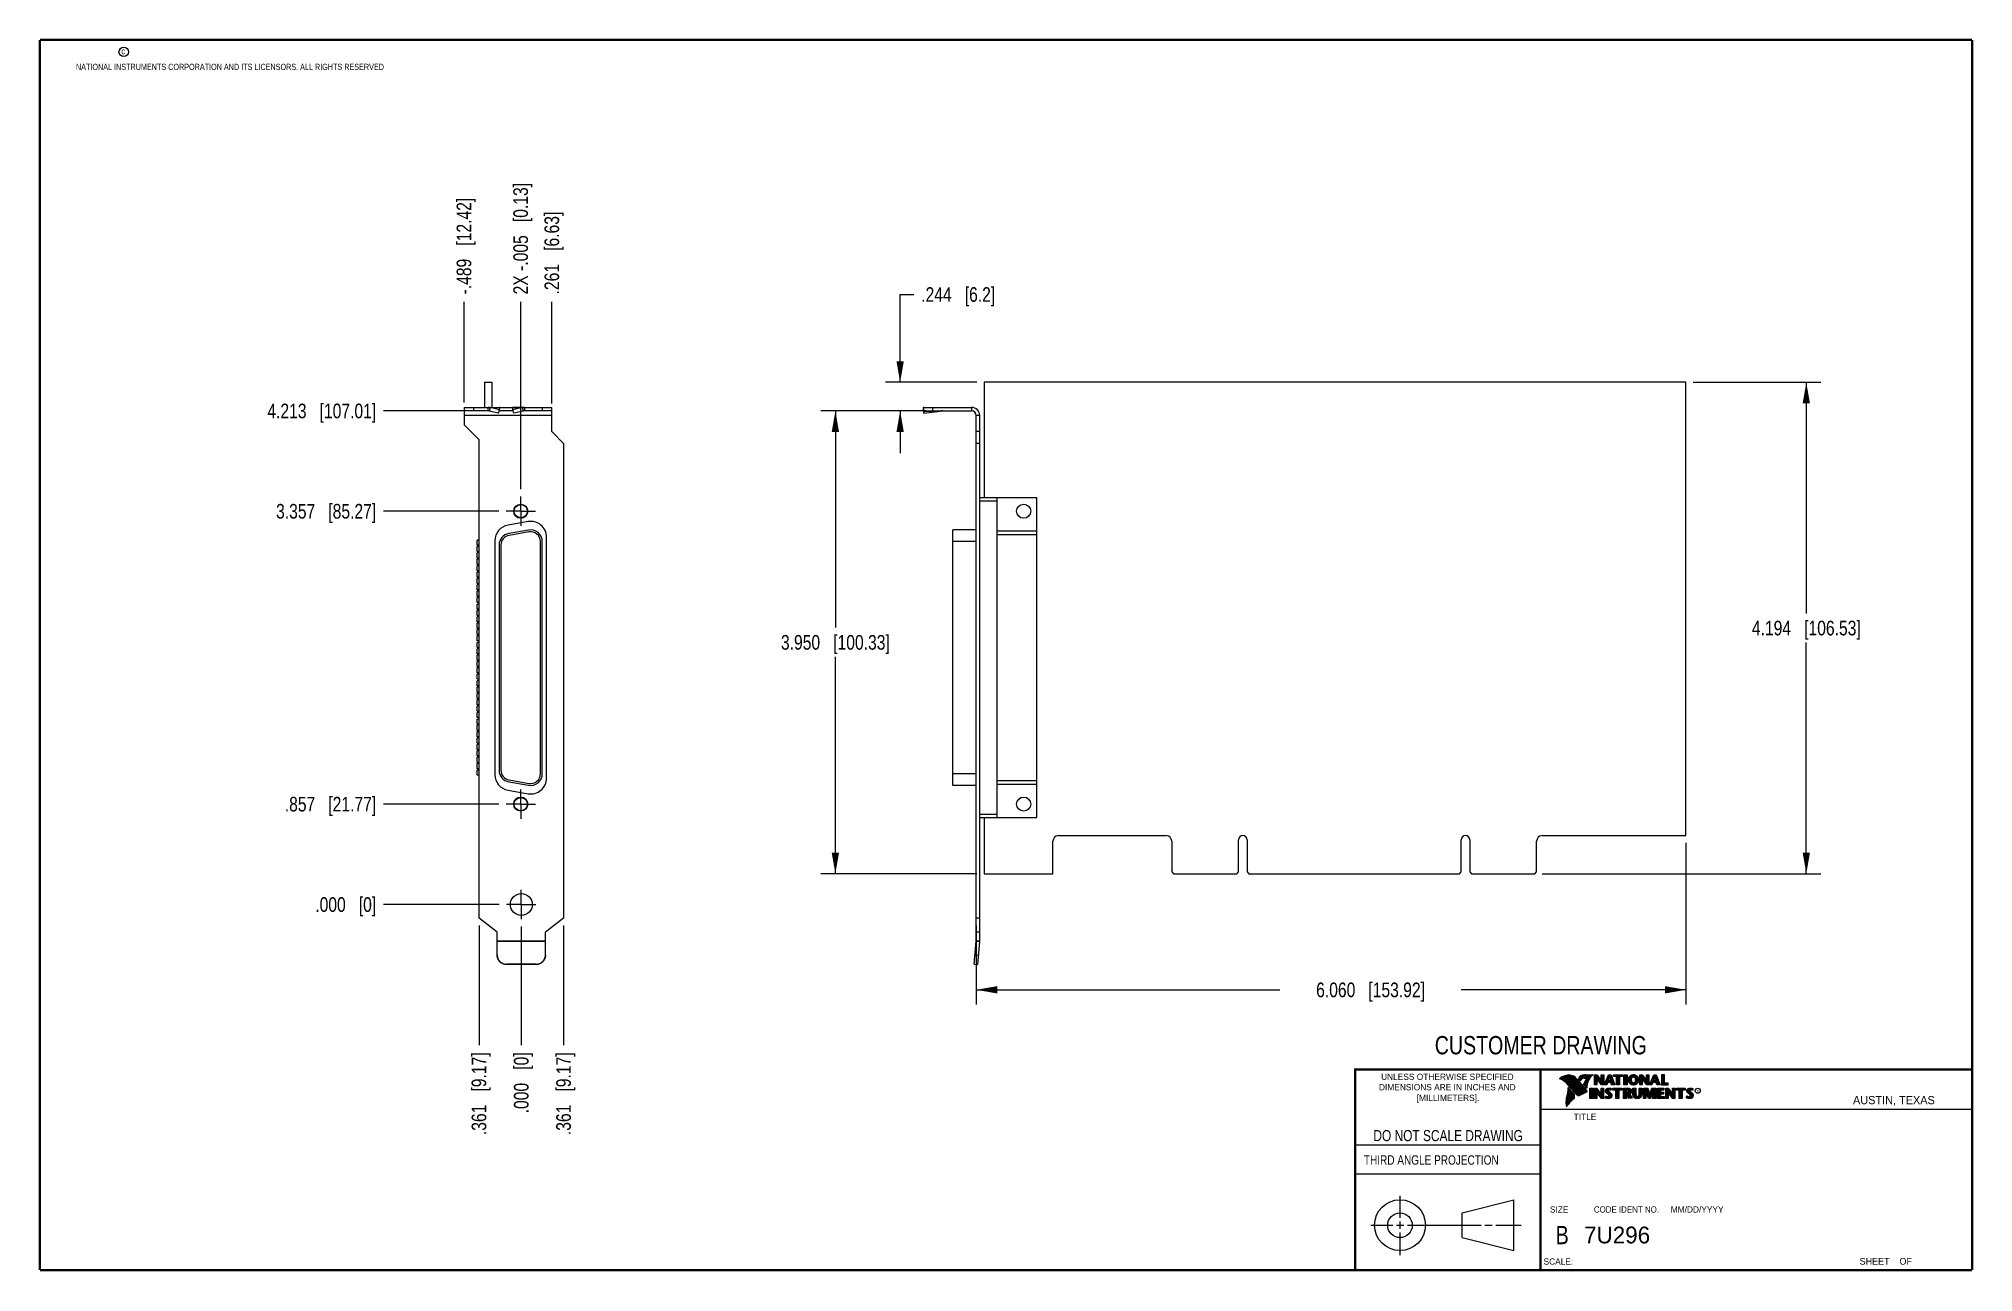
# Model space of a CAD drawing. Header units: inches. Extents: x 0.2 to 16.8, y 0.2 to 10.8.
import ezdxf

# ---------------------------------------------------------------- set-up
doc = ezdxf.new("R2010")
doc.units = ezdxf.units.IN
doc.header["$LTSCALE"] = 0.935
doc.header["$MEASUREMENT"] = 0
doc.linetypes.add('CENTER', pattern=[0.6, 0.375, -0.075, 0.075, -0.075])
doc.layers.get('0').update_dxf_attribs({"linetype": 'CONTINUOUS'})
doc.layers.add('02___PRT_ALL_AXES', color=7, linetype='CONTINUOUS')
doc.layers.add('DIMENSIONS', color=7, linetype='CONTINUOUS')
doc.styles.get("Standard").update_dxf_attribs({"font": 'txt', "width": 0.8})
doc.styles.add('TEXTSTYLE_2', font='txt')
doc.styles.add('TEXTSTYLE_3', font='txt', dxfattribs={"width": 0.95})
doc.dimstyles.new('DIMSTYLE_1', dxfattribs={"dimtxt": 0.125, "dimasz": 0.18, "dimexe": 0.18, "dimexo": 0.0625, "dimgap": 0.09, "dimtad": 0, "dimtih": 1, "dimtoh": 1, "dimdec": 3, "dimzin": 4, "dimdsep": 46, "dimtxsty": 'STANDARD', "dimblk": '_FILLED', "dimblk1": '_FILLED', "dimblk2": '_FILLED', "dimcen": 0.09, "dimadec": 0, "dimazin": 0, "dimtp": 0.01, "dimtm": 0.01, "dimtfac": 1, "dimtdec": 3, "dimtofl": 0, "dimtmove": 0, "dimatfit": 3, "dimldrblk": '_FILLED', "dimfxl": 1, "dimtolj": 1, "dimtzin": 4, "dimarcsym": 0})
doc.dimstyles.new('DIMSTYLE_2', dxfattribs={"dimtxt": 0.125, "dimasz": 0.18, "dimexe": 0.18, "dimexo": 0.0625, "dimgap": 0.09, "dimtad": 0, "dimtih": 1, "dimtoh": 1, "dimdec": 3, "dimzin": 4, "dimdsep": 46, "dimtxsty": 'STANDARD', "dimblk": '_FILLED', "dimblk1": '_FILLED', "dimblk2": '_FILLED', "dimcen": 0.09, "dimadec": 0, "dimazin": 0, "dimtp": 0.01, "dimtm": 0.01, "dimtfac": 1, "dimtdec": 3, "dimtofl": 0, "dimtmove": 0, "dimatfit": 3, "dimldrblk": '_FILLED', "dimfxl": 1, "dimtolj": 1, "dimtzin": 4, "dimarcsym": 0})

msp = doc.modelspace()

# ---------------------------------------------------------------- texts
at = {"color": 2, "linetype": 'CONTINUOUS', "attachment_point": 1, "line_spacing_factor": 0.9}
for s, insert, char_height, width in [('c', (0.946, 10.6893), 0.053, 0.0424), ('NATIONAL INSTRUMENTS CORPORATION AND ITS LICENSORS. ALL RIGHTS RESERVED', (0.5583, 10.5546), 0.053, 3.0104), ('THIRD ANGLE PROJECTION', (11.5564, 1.2384), 0.08, 1.408)]:
    msp.add_mtext(s, dxfattribs=dict(at, insert=insert, char_height=char_height, width=width))
at = {"color": 7, "linetype": 'CONTINUOUS', "attachment_point": 2, "line_spacing_factor": 0.9}
for s, insert, char_height, width in [('CUSTOMER DRAWING', (13.0668, 2.2564), 0.15625, 2), ('DO NOT SCALE DRAWING', (12.2754, 1.4542), 0.095, 1.52), ('B', (13.2497, 0.6361), 0.1562, 0.125)]:
    msp.add_mtext(s, dxfattribs=dict(at, insert=insert, char_height=char_height, width=width))
at = {"color": 2, "linetype": 'CONTINUOUS', "line_spacing_factor": 0.9}
for s, insert, char_height, width, attachment_point, style in [('DIMENSIONS ARE IN INCHES AND', (12.2688, 1.8465), 0.053254, 1.491112, 2, 'TEXTSTYLE_2'), ('UNLESS OTHERWISE SPECIFIED', (12.2688, 1.9352), 0.053254, 1.384604, 2, 'TEXTSTYLE_2'), ('[MILLIMETERS].', (12.2746, 1.7548), 0.053254, 0.745556, 2, 'TEXTSTYLE_2'), ('R', (14.3971, 1.8), 0.0217, 0.021738, 1, 'TEXTSTYLE_2'), ('AUSTIN, TEXAS', (15.7327, 1.7441), 0.069617, 0.905021, 1, 'TEXTSTYLE_2'), ('TITLE', (13.3474, 1.593), 0.05325, 0.26627, 1, 'TEXTSTYLE_2'), ('SIZE', (13.1451, 0.8027), 0.05325, 0.213016, 1, 'TEXTSTYLE_2'), ('CODE IDENT NO.', (13.7978, 0.8027), 0.053254, 0.708278, 2, 'TEXTSTYLE_3'), ('MM/DD/YYYY', (14.1765, 0.8027), 0.05325, 0.53254, 1, 'TEXTSTYLE_2'), ('SCALE:', (13.0904, 0.3585), 0.05325, 0.319524, 1, 'TEXTSTYLE_2'), ('SHEET    OF', (15.7892, 0.3625), 0.057262, 0.629882, 1, 'TEXTSTYLE_2')]:
    msp.add_mtext(s, dxfattribs=dict(at, insert=insert, char_height=char_height, width=width, attachment_point=attachment_point, style=style))
at = {"color": 7, "linetype": 'CONTINUOUS', "insert": (13.4363, 0.6298), "char_height": 0.14316, "width": 0.715775, "attachment_point": 1, "line_spacing_factor": 0.9, "style": 'TEXTSTYLE_2'}
msp.add_mtext('7U296', dxfattribs=at)

# ---------------------------------------------------------------- blocks, each defined once
blk = doc.blocks.new('_FILLED')
at = {"color": 0, "linetype": 'BYBLOCK'}
blk.add_solid([(0, 0), (-1, 0.174), (-1, -0.174)], dxfattribs=at)
blk = doc.blocks.new('*D0')
at = {"layer": 'DIMENSIONS', "color": 2, "linetype": 'CONTINUOUS'}
for p, q in [((14.368, 7.836), (15.459, 7.836)), ((15.334, 7.836), (15.334, 5.864)), ((15.334, 3.642), (15.334, 5.614)), ((13.078, 3.642), (15.459, 3.642))]:
    blk.add_line(p, q, dxfattribs=at)
at = {"layer": 'DIMENSIONS', "color": 2, "linetype": 'CONTINUOUS', "xscale": 0.18, "yscale": 0.18, "zscale": 0.18}
for p, rotation in [((15.334, 7.836), 90), ((15.334, 3.642), 270)]:
    blk.add_blockref('_FILLED', p, dxfattribs=dict(at, rotation=rotation))
at = {"layer": 'DIMENSIONS', "color": 2, "linetype": 'CONTINUOUS', "insert": (15.334, 5.801), "char_height": 0.125, "width": 1.425, "attachment_point": 2, "line_spacing_factor": 0.9}
blk.add_mtext('4.194{\\Ftxt.shx;\\W1.000000;\\H0.125000; }[106.53]', dxfattribs=at)
blk = doc.blocks.new('*D1')
at = {"layer": 'DIMENSIONS', "color": 2, "linetype": 'CONTINUOUS'}
for p, q in [((14.306, 3.904), (14.306, 2.526)), ((8.246, 3.2), (8.246, 2.526)), ((8.246, 2.651), (10.838, 2.651)), ((14.306, 2.651), (12.388, 2.651))]:
    blk.add_line(p, q, dxfattribs=at)
at = {"layer": 'DIMENSIONS', "color": 2, "linetype": 'CONTINUOUS', "xscale": 0.18, "yscale": 0.18, "zscale": 0.18, "rotation": 180}
blk.add_blockref('_FILLED', (8.246, 2.651), dxfattribs=at)
at = {"layer": 'DIMENSIONS', "color": 2, "linetype": 'CONTINUOUS', "xscale": 0.18, "yscale": 0.18, "zscale": 0.18}
blk.add_blockref('_FILLED', (14.306, 2.651), dxfattribs=at)
at = {"layer": 'DIMENSIONS', "color": 2, "linetype": 'CONTINUOUS', "insert": (11.613, 2.713), "char_height": 0.125, "width": 1.425, "attachment_point": 2, "line_spacing_factor": 0.9}
blk.add_mtext('6.060{\\Ftxt.shx;\\W1.000000;\\H0.125000; }[153.92]', dxfattribs=at)
blk = doc.blocks.new('*D2')
at = {"layer": 'DIMENSIONS', "color": 2, "linetype": 'CONTINUOUS'}
for p, q in [((7.596, 7.836), (7.596, 8.586)), ((7.596, 8.586), (7.714, 8.586)), ((8.252, 7.836), (7.471, 7.836)), ((7.813, 7.592), (7.471, 7.592)), ((7.596, 7.592), (7.596, 7.232))]:
    blk.add_line(p, q, dxfattribs=at)
at = {"layer": 'DIMENSIONS', "color": 2, "linetype": 'CONTINUOUS', "xscale": 0.18, "yscale": 0.18, "zscale": 0.18}
for p, rotation in [((7.596, 7.836), 270), ((7.596, 7.592), 90)]:
    blk.add_blockref('_FILLED', p, dxfattribs=dict(at, rotation=rotation))
at = {"layer": 'DIMENSIONS', "color": 2, "linetype": 'CONTINUOUS', "insert": (7.776, 8.648), "char_height": 0.125, "width": 1.025, "attachment_point": 1, "line_spacing_factor": 0.9}
blk.add_mtext('.244{\\Ftxt.shx;\\W1.000000;\\H0.125000; }[6.2]', dxfattribs=at)
blk = doc.blocks.new('*D3')
at = {"layer": 'DIMENSIONS', "color": 2, "linetype": 'CONTINUOUS'}
for p, q in [((7.813, 7.592), (6.918, 7.592)), ((7.043, 7.592), (7.043, 5.742)), ((7.043, 3.642), (7.043, 5.492)), ((8.252, 3.642), (6.918, 3.642))]:
    blk.add_line(p, q, dxfattribs=at)
at = {"layer": 'DIMENSIONS', "color": 2, "linetype": 'CONTINUOUS', "xscale": 0.18, "yscale": 0.18, "zscale": 0.18}
for p, rotation in [((7.043, 7.592), 90), ((7.043, 3.642), 270)]:
    blk.add_blockref('_FILLED', p, dxfattribs=dict(at, rotation=rotation))
at = {"layer": 'DIMENSIONS', "color": 2, "linetype": 'CONTINUOUS', "insert": (7.043, 5.679), "char_height": 0.125, "width": 1.425, "attachment_point": 2, "line_spacing_factor": 0.9}
blk.add_mtext('3.950{\\Ftxt.shx;\\W1.000000;\\H0.125000; }[100.33]', dxfattribs=at)
blk = doc.blocks.new('*D4')
at = {"layer": 'DIMENSIONS', "color": 2, "linetype": 'CONTINUOUS'}
blk.add_line((4.722, 3.2), (4.722, 2.179), dxfattribs=at)
at = {"layer": 'DIMENSIONS', "color": 2, "linetype": 'CONTINUOUS', "insert": (4.659, 2.117), "char_height": 0.125, "width": 1.125, "attachment_point": 3, "rotation": 90, "line_spacing_factor": 0.9}
blk.add_mtext('.361{\\Ftxt.shx;\\W1.000000;\\H0.125000; }[9.17]', dxfattribs=at)
blk = doc.blocks.new('*D5')
at = {"layer": 'DIMENSIONS', "color": 2, "linetype": 'CONTINUOUS'}
blk.add_line((4.361, 3.191), (4.361, 2.179), dxfattribs=at)
at = {"layer": 'DIMENSIONS', "color": 2, "linetype": 'CONTINUOUS', "insert": (4.298, 2.117), "char_height": 0.125, "width": 0.825, "attachment_point": 3, "rotation": 90, "line_spacing_factor": 0.9}
blk.add_mtext('.000{\\Ftxt.shx;\\W1.000000;\\H0.125000; }[0]', dxfattribs=at)
blk = doc.blocks.new('*D6')
at = {"layer": 'DIMENSIONS', "color": 2, "linetype": 'CONTINUOUS'}
blk.add_line((4, 3.2), (4, 2.179), dxfattribs=at)
at = {"layer": 'DIMENSIONS', "color": 2, "linetype": 'CONTINUOUS', "insert": (3.937, 2.117), "char_height": 0.125, "width": 1.125, "attachment_point": 3, "rotation": 90, "line_spacing_factor": 0.9}
blk.add_mtext('.361{\\Ftxt.shx;\\W1.000000;\\H0.125000; }[9.17]', dxfattribs=at)
blk = doc.blocks.new('*D7')
at = {"layer": 'DIMENSIONS', "color": 2, "linetype": 'CONTINUOUS'}
blk.add_line((3.872, 7.665), (3.872, 8.523), dxfattribs=at)
at = {"layer": 'DIMENSIONS', "color": 2, "linetype": 'CONTINUOUS', "insert": (3.809, 8.586), "char_height": 0.125, "width": 1.325, "attachment_point": 1, "rotation": 90, "line_spacing_factor": 0.9}
blk.add_mtext('-.489{\\Ftxt.shx;\\W1.000000;\\H0.125000; }[12.42]', dxfattribs=at)
blk = doc.blocks.new('*D8')
at = {"layer": 'DIMENSIONS', "color": 2, "linetype": 'CONTINUOUS'}
blk.add_line((4.356, 6.923), (4.356, 8.523), dxfattribs=at)
at = {"layer": 'DIMENSIONS', "color": 2, "linetype": 'CONTINUOUS', "insert": (4.293, 8.586), "char_height": 0.125, "width": 1.525, "attachment_point": 1, "rotation": 90, "line_spacing_factor": 0.9}
blk.add_mtext('2X -.005{\\Ftxt.shx;\\W1.000000;\\H0.125000; }[0.13]', dxfattribs=at)
blk = doc.blocks.new('*D9')
at = {"layer": 'DIMENSIONS', "color": 2, "linetype": 'CONTINUOUS'}
blk.add_line((4.622, 7.654), (4.622, 8.523), dxfattribs=at)
at = {"layer": 'DIMENSIONS', "color": 2, "linetype": 'CONTINUOUS', "insert": (4.559, 8.586), "char_height": 0.125, "width": 1.125, "attachment_point": 1, "rotation": 90, "line_spacing_factor": 0.9}
blk.add_mtext('.261{\\Ftxt.shx;\\W1.000000;\\H0.125000; }[6.63]', dxfattribs=at)
blk = doc.blocks.new('*D10')
at = {"layer": 'DIMENSIONS', "color": 2, "linetype": 'CONTINUOUS'}
blk.add_line((3.889, 7.592), (3.184, 7.592), dxfattribs=at)
at = {"layer": 'DIMENSIONS', "color": 2, "linetype": 'CONTINUOUS', "insert": (3.122, 7.654), "char_height": 0.125, "width": 1.425, "attachment_point": 3, "line_spacing_factor": 0.9}
blk.add_mtext('4.213{\\Ftxt.shx;\\W1.000000;\\H0.125000; }[107.01]', dxfattribs=at)
blk = doc.blocks.new('*D11')
at = {"layer": 'DIMENSIONS', "color": 2, "linetype": 'CONTINUOUS'}
blk.add_line((4.173, 3.379), (3.184, 3.379), dxfattribs=at)
at = {"layer": 'DIMENSIONS', "color": 2, "linetype": 'CONTINUOUS', "insert": (3.122, 3.441), "char_height": 0.125, "width": 0.825, "attachment_point": 3, "line_spacing_factor": 0.9}
blk.add_mtext('.000{\\Ftxt.shx;\\W1.000000;\\H0.125000; }[0]', dxfattribs=at)
blk = doc.blocks.new('*D12')
at = {"layer": 'DIMENSIONS', "color": 2, "linetype": 'CONTINUOUS'}
blk.add_line((4.168, 4.236), (3.184, 4.236), dxfattribs=at)
at = {"layer": 'DIMENSIONS', "color": 2, "linetype": 'CONTINUOUS', "insert": (3.122, 4.298), "char_height": 0.125, "width": 1.225, "attachment_point": 3, "line_spacing_factor": 0.9}
blk.add_mtext('.857{\\Ftxt.shx;\\W1.000000;\\H0.125000; }[21.77]', dxfattribs=at)
blk = doc.blocks.new('*D13')
at = {"layer": 'DIMENSIONS', "color": 2, "linetype": 'CONTINUOUS'}
blk.add_line((4.168, 6.736), (3.184, 6.736), dxfattribs=at)
at = {"layer": 'DIMENSIONS', "color": 2, "linetype": 'CONTINUOUS', "insert": (3.122, 6.798), "char_height": 0.125, "width": 1.325, "attachment_point": 3, "line_spacing_factor": 0.9}
blk.add_mtext('3.357{\\Ftxt.shx;\\W1.000000;\\H0.125000; }[85.27]', dxfattribs=at)

# ---------------------------------------------------------------- dimensions: what is measured, and where the dimension line sits
at = {"layer": 'DIMENSIONS', "color": 2, "linetype": 'CONTINUOUS'}
for feature_location, offset, origin, text, picture, middle in [((4.356, 6.9234), (0, 1.5999), (4.361, 6.8609), '2X -<>', '*D8', (4.356, 9.3483)), ((3.872, 7.6653), (0, 0.858), (4.361, 7.4738), '-<>', '*D7', (3.872, 9.2483))]:
    dim = msp.add_ordinate_dim(feature_location=feature_location, offset=offset, dtype=1, origin=origin, text=text, dimstyle='DIMSTYLE_2', dxfattribs=at)
    dim.commit()
    dim.dimension.update_dxf_attribs({"geometry": picture, "text_midpoint": middle})
for feature_location, offset, dtype, origin, picture, middle in [((4.622, 7.6542), (0, 0.8691), 1, (4.361, 7.5518), '*D9', (4.622, 9.1483)), ((3.8895, 7.5918), (-0.705, 0), 0, (4.2359, 3.3788), '*D10', (2.1095, 7.5918)), ((4.1684, 6.7358), (-0.9839, 0), 0, (4.2309, 3.3788), '*D13', (2.1595, 6.7358)), ((4.1684, 4.2358), (-0.9839, 0), 0, (4.2309, 3.3788), '*D12', (2.2595, 4.2358)), ((4.1733812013, 3.3788184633), (-0.9889, 0), 0, (4.2358812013, 3.3788184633), '*D11', (2.4594812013, 3.3788184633)), ((4, 3.2004), (0, -1.0211), 1, (4.361, 3.2629), '*D6', (4.112, 1.3308)), ((4.3609812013, 3.1912184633), (0, -1.0119311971), 1, (4.3609812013, 3.2537184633), '*D5', (4.4729996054, 1.4807881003)), ((4.722, 3.2004), (0, -1.0211), 1, (4.361, 3.2537), '*D4', (4.834, 1.3308))]:
    dim = msp.add_ordinate_dim(feature_location=feature_location, offset=offset, dtype=dtype, origin=origin, dimstyle='DIMSTYLE_2', dxfattribs=at)
    dim.commit()
    dim.dimension.update_dxf_attribs({"geometry": picture, "text_midpoint": middle})
for base, p1, p2, angle, picture, middle in [((7.5962, 7.8358), (7.8134, 7.5918), (8.2524, 7.8358), 90, '*D2', (8.2887, 8.5858)), ((15.3343, 7.8358), (13.0784, 3.6418), (14.3684, 7.8358), 90, '*D0', (15.1843, 5.7388)), ((7.0433, 3.6418), (7.8134, 7.5918), (8.2524, 3.6418), 270, '*D3', (6.8933, 5.6168)), ((8.2459, 2.6505), (14.3059, 3.9043), (8.2459, 3.2004), 180, '*D1', (11.4632, 2.6505))]:
    dim = msp.add_linear_dim(base=base, p1=p1, p2=p2, angle=angle, dimstyle='DIMSTYLE_1', dxfattribs=at)
    dim.commit()
    dim.dimension.update_dxf_attribs({"geometry": picture, "text_midpoint": middle, "dimtype": 160})

# ---------------------------------------------------------------- linework, layer by layer
at = {"color": 7, "linetype": 'CONTINUOUS'}
for p, q in [((4.047, 7.8358), (4.047, 7.6218)), ((4.047, 7.8358), (4.109, 7.8358)), ((4.109, 7.8358), (4.109, 7.6218)), ((8.3149, 7.8358), (8.3149, 6.8503)), ((14.3059, 7.8358), (8.3149, 7.8358)), ((14.3059, 3.9668), (14.3059, 7.8358)), ((3.872, 7.6218), (3.872, 7.4738)), ((3.872, 7.6218), (4.622, 7.6218)), ((3.952, 7.6218), (3.952, 7.5918)), ((4.0767, 7.6218), (4.0767, 7.5918)), ((4.0947, 7.6196), (4.0879, 7.5906)), ((4.1744, 7.6013), (4.0947, 7.6196)), ((4.0947, 7.6196), (4.1765, 7.6196)), ((4.1676, 7.5723), (4.1744, 7.6013)), ((4.1744, 7.6013), (4.1765, 7.6196)), ((4.2896, 7.6013), (4.2875, 7.6196)), ((4.3693, 7.6196), (4.2875, 7.6196)), ((4.3693, 7.6196), (4.2896, 7.6013)), ((4.2963, 7.5723), (4.2896, 7.6013)), ((4.3693, 7.6196), (4.376, 7.5906)), ((4.3872, 7.6218), (4.3872, 7.5918)), ((4.542, 7.5918), (4.542, 7.6218)), ((4.622, 7.4148), (4.622, 7.6218)), ((7.7933, 7.6196), (7.7945, 7.6013)), ((7.7933, 7.6196), (7.7959, 7.6003)), ((7.7984, 7.5723), (7.7945, 7.6013)), ((7.7959, 7.5918), (7.7959, 7.6218)), ((7.7959, 7.6218), (8.2059, 7.6218)), ((7.8759, 7.5918), (7.8759, 7.6218)), ((8.2059, 7.6218), (8.2059, 7.5918)), ((4.0767, 7.5918), (3.872, 7.5918)), ((4.622, 7.5518), (3.872, 7.5518)), ((4, 7.3458), (3.872, 7.4738)), ((4.1676, 7.5723), (4.0879, 7.5906)), ((4.292, 7.5918), (4.172, 7.5918)), ((4.376, 7.5906), (4.2963, 7.5723)), ((4.622, 7.5918), (4.3872, 7.5918)), ((7.7959, 7.5918), (8.2059, 7.5918)), ((7.7972, 7.5906), (7.7984, 7.5723)), ((7.7972, 7.5906), (7.9389, 7.5906)), ((7.7984, 7.5723), (7.9389, 7.5906)), ((8.2459, 3.0678), (8.2459, 7.5518)), ((8.2759, 7.5518), (8.2459, 7.5518)), ((8.2759, 3.0678), (8.2759, 7.5518)), ((4, 3.2629), (4, 7.3458)), ((4.622, 7.4148), (4.722, 7.3148)), ((4.722, 7.3148), (4.722, 3.2629)), ((8.2759, 7.4148), (8.2459, 7.4148)), ((8.2759, 7.3148), (8.2459, 7.3148)), ((8.7639, 6.8503), (8.2759, 6.8503)), ((8.4259, 6.8203), (8.2759, 6.8203)), ((8.4259, 4.1213), (8.4259, 6.8503)), ((8.7639, 4.1213), (8.7639, 6.8503)), ((4.4185, 6.6473), (4.2475, 6.6172)), ((3.984, 6.4453), (3.984, 6.4883)), ((4, 6.4883), (3.984, 6.4883)), ((4, 6.4453), (3.984, 6.4453)), ((4.136, 6.4842), (4.136, 4.4874)), ((4.1715, 6.447), (4.1715, 4.5246)), ((4.1875, 6.447), (4.1875, 4.5246)), ((4.4231, 6.5753), (4.2541, 6.5455)), ((4.4259, 6.5595), (4.2569, 6.5297)), ((4.5245, 4.4948), (4.5245, 6.4768)), ((4.5405, 4.4948), (4.5405, 6.4768)), ((4.577, 4.4573), (4.577, 6.5144)), ((8.0459, 4.3948), (8.0459, 6.5768)), ((8.2459, 6.5768), (8.0459, 6.5768)), ((8.2459, 6.4768), (8.0459, 6.4768)), ((8.7639, 6.5648), (8.4259, 6.5648)), ((8.7639, 6.5348), (8.4259, 6.5348)), ((3.984, 6.3913), (3.984, 6.4343)), ((4, 6.4343), (3.984, 6.4343)), ((4, 6.3913), (3.984, 6.3913)), ((3.984, 6.3363), (3.984, 6.3793)), ((4, 6.3793), (3.984, 6.3793)), ((4, 6.3363), (3.984, 6.3363)), ((3.984, 6.2823), (3.984, 6.3253)), ((4, 6.3253), (3.984, 6.3253)), ((4, 6.2823), (3.984, 6.2823)), ((3.984, 6.2273), (3.984, 6.2703)), ((4, 6.2703), (3.984, 6.2703)), ((4, 6.2273), (3.984, 6.2273)), ((3.984, 6.1733), (3.984, 6.2163)), ((4, 6.2163), (3.984, 6.2163)), ((4, 6.1733), (3.984, 6.1733)), ((3.984, 6.1183), (3.984, 6.1613)), ((4, 6.1613), (3.984, 6.1613)), ((4, 6.1183), (3.984, 6.1183)), ((3.984, 6.0643), (3.984, 6.1073)), ((4, 6.1073), (3.984, 6.1073)), ((4, 6.0643), (3.984, 6.0643)), ((3.984, 6.0093), (3.984, 6.0523)), ((4, 6.0523), (3.984, 6.0523)), ((4, 6.0093), (3.984, 6.0093)), ((3.984, 5.9553), (3.984, 5.9983)), ((4, 5.9983), (3.984, 5.9983)), ((4, 5.9553), (3.984, 5.9553)), ((3.984, 5.9003), (3.984, 5.9433)), ((4, 5.9433), (3.984, 5.9433)), ((4, 5.9003), (3.984, 5.9003)), ((3.984, 5.8463), (3.984, 5.8893)), ((4, 5.8893), (3.984, 5.8893)), ((4, 5.8463), (3.984, 5.8463)), ((3.984, 5.7913), (3.984, 5.8343)), ((4, 5.8343), (3.984, 5.8343)), ((4, 5.7913), (3.984, 5.7913)), ((3.984, 5.7373), (3.984, 5.7803)), ((4, 5.7803), (3.984, 5.7803)), ((4, 5.7373), (3.984, 5.7373)), ((3.984, 5.6823), (3.984, 5.7253)), ((4, 5.7253), (3.984, 5.7253)), ((4, 5.6823), (3.984, 5.6823)), ((3.984, 5.6283), (3.984, 5.6713)), ((4, 5.6713), (3.984, 5.6713)), ((4, 5.6283), (3.984, 5.6283)), ((3.984, 5.5733), (3.984, 5.6163)), ((4, 5.6163), (3.984, 5.6163)), ((4, 5.5733), (3.984, 5.5733)), ((3.984, 5.5193), (3.984, 5.5623)), ((4, 5.5623), (3.984, 5.5623)), ((4, 5.5193), (3.984, 5.5193)), ((3.984, 5.4643), (3.984, 5.5073)), ((4, 5.5073), (3.984, 5.5073)), ((4, 5.4643), (3.984, 5.4643)), ((3.984, 5.4103), (3.984, 5.4533)), ((4, 5.4533), (3.984, 5.4533)), ((4, 5.4103), (3.984, 5.4103)), ((3.984, 5.3553), (3.984, 5.3983)), ((4, 5.3983), (3.984, 5.3983)), ((4, 5.3553), (3.984, 5.3553)), ((3.984, 5.3013), (3.984, 5.3443)), ((4, 5.3443), (3.984, 5.3443)), ((4, 5.3013), (3.984, 5.3013)), ((3.984, 5.2463), (3.984, 5.2893)), ((4, 5.2893), (3.984, 5.2893)), ((4, 5.2463), (3.984, 5.2463)), ((3.984, 5.1923), (3.984, 5.2353)), ((4, 5.2353), (3.984, 5.2353)), ((4, 5.1923), (3.984, 5.1923)), ((3.984, 5.1373), (3.984, 5.1803)), ((4, 5.1803), (3.984, 5.1803)), ((4, 5.1373), (3.984, 5.1373)), ((3.984, 5.0833), (3.984, 5.1263)), ((4, 5.1263), (3.984, 5.1263)), ((4, 5.0833), (3.984, 5.0833)), ((3.984, 5.0283), (3.984, 5.0713)), ((4, 5.0713), (3.984, 5.0713)), ((4, 5.0283), (3.984, 5.0283)), ((4, 5.0173), (3.984, 5.0173)), ((3.984, 4.9743), (3.984, 5.0173)), ((4, 4.9743), (3.984, 4.9743)), ((4, 4.9623), (3.984, 4.9623)), ((3.984, 4.9193), (3.984, 4.9623)), ((4, 4.9193), (3.984, 4.9193)), ((4, 4.9083), (3.984, 4.9083)), ((3.984, 4.8653), (3.984, 4.9083)), ((4, 4.8653), (3.984, 4.8653)), ((4, 4.8533), (3.984, 4.8533)), ((3.984, 4.8103), (3.984, 4.8533)), ((4, 4.8103), (3.984, 4.8103)), ((4, 4.7993), (3.984, 4.7993)), ((3.984, 4.7563), (3.984, 4.7993)), ((4, 4.7563), (3.984, 4.7563)), ((4, 4.7443), (3.984, 4.7443)), ((3.984, 4.7013), (3.984, 4.7443)), ((4, 4.7013), (3.984, 4.7013)), ((4, 4.6903), (3.984, 4.6903)), ((3.984, 4.6473), (3.984, 4.6903)), ((4, 4.6473), (3.984, 4.6473)), ((4, 4.6353), (3.984, 4.6353)), ((3.984, 4.5923), (3.984, 4.6353)), ((4, 4.5923), (3.984, 4.5923)), ((4, 4.5813), (3.984, 4.5813)), ((3.984, 4.5383), (3.984, 4.5813)), ((4, 4.5383), (3.984, 4.5383)), ((4, 4.5263), (3.984, 4.5263)), ((3.984, 4.4833), (3.984, 4.5263)), ((4, 4.4833), (3.984, 4.4833)), ((8.2459, 4.4948), (8.0459, 4.4948)), ((4.2475, 4.3545), (4.4185, 4.3243)), ((4.2541, 4.4261), (4.4231, 4.3963)), ((4.2569, 4.4419), (4.4259, 4.4121)), ((8.2459, 4.3948), (8.0459, 4.3948)), ((8.4259, 4.4368), (8.7639, 4.4368)), ((8.4259, 4.4068), (8.7639, 4.4068)), ((8.2759, 4.1513), (8.4259, 4.1513)), ((8.2759, 4.1213), (8.7639, 4.1213)), ((8.3149, 4.1213), (8.3149, 3.6418)), ((8.9479, 3.9668), (9.8679, 3.9668)), ((13.0779, 3.9668), (14.3059, 3.9668)), ((8.9009, 3.6418), (8.9009, 3.9198)), ((9.9149, 3.9198), (9.9149, 3.6568)), ((10.4864, 3.6568), (10.4864, 3.9303)), ((10.5594, 3.9303), (10.5594, 3.6568)), ((12.3864, 3.6568), (12.3864, 3.9303)), ((12.4594, 3.9303), (12.4594, 3.6568)), ((13.0309, 3.6568), (13.0309, 3.9198)), ((8.3149, 3.6418), (8.9009, 3.6418)), ((9.9149, 3.6568), (9.9299, 3.6418)), ((9.9299, 3.6418), (10.4714, 3.6418)), ((10.4714, 3.6418), (10.4864, 3.6568)), ((10.5594, 3.6568), (10.5744, 3.6418)), ((10.5744, 3.6418), (12.3714, 3.6418)), ((12.3714, 3.6418), (12.3864, 3.6568)), ((12.4594, 3.6568), (12.4744, 3.6418)), ((12.4744, 3.6418), (13.0159, 3.6418)), ((13.0159, 3.6418), (13.0309, 3.6568)), ((4.155, 3.1418), (4, 3.2629)), ((4.155, 2.9491), (4.155, 3.1418)), ((4.722, 3.2629), (4.567, 3.1418)), ((4.567, 2.9491), (4.567, 3.1418)), ((8.2759, 3.2629), (8.2459, 3.2629)), ((8.2759, 3.1418), (8.2459, 3.1418)), ((4.155, 3.0678), (4.567, 3.0678)), ((4.155, 3.0648), (4.567, 3.0648)), ((8.2286, 2.8694), (8.2457, 3.0648)), ((8.2457, 3.0648), (8.2756, 3.0622)), ((8.2459, 3.0678), (8.2759, 3.0678)), ((8.2585, 2.8668), (8.2756, 3.0622)), ((4.487, 2.8694), (4.235, 2.8694)), ((4.235, 2.8694), (4.235, 2.8668)), ((4.487, 2.8668), (4.235, 2.8668)), ((4.487, 2.8694), (4.487, 2.8668)), ((8.2286, 2.8694), (8.2585, 2.8668)), ((8.2356, 2.9491), (8.2655, 2.9465)), ((12.3963, 0.7462), (12.8358, 0.859)), ((12.8358, 0.4248), (12.8358, 0.859)), ((12.3963, 0.5362), (12.3963, 0.7462)), ((12.3963, 0.5362), (12.8358, 0.4248))]:
    msp.add_line(p, q, dxfattribs=at)
at = {"color": 2, "linetype": 'CONTINUOUS'}
for p, q in [((13.2311, 1.8934), (13.2311, 1.8949)), ((13.2347, 1.8921), (13.2347, 1.8972)), ((13.2382, 1.8907), (13.2382, 1.8994)), ((13.2418, 1.8892), (13.2418, 1.9015)), ((13.2453, 1.8876), (13.2453, 1.9035)), ((13.2489, 1.8858), (13.2489, 1.9054)), ((13.2524, 1.8839), (13.2524, 1.9069)), ((13.256, 1.8818), (13.256, 1.9084)), ((13.2596, 1.8796), (13.2596, 1.9098)), ((13.2631, 1.8772), (13.2631, 1.9111)), ((13.2667, 1.8747), (13.2667, 1.9124)), ((13.2702, 1.872), (13.2702, 1.9135)), ((13.2738, 1.869), (13.2738, 1.9146)), ((13.2773, 1.8658), (13.2773, 1.9155)), ((13.2809, 1.8624), (13.2809, 1.9164)), ((13.2844, 1.8587), (13.2844, 1.9173)), ((13.288, 1.8549), (13.288, 1.9181)), ((13.2915, 1.851), (13.2915, 1.9188)), ((13.2951, 1.8471), (13.2951, 1.9194)), ((13.2987, 1.8431), (13.2987, 1.9198)), ((13.3022, 1.8391), (13.3022, 1.92)), ((13.3058, 1.8351), (13.3058, 1.9201)), ((13.3093, 1.8311), (13.3093, 1.9201)), ((13.3129, 1.827), (13.3129, 1.9199)), ((13.3164, 1.8229), (13.3164, 1.9196)), ((13.32, 1.8188), (13.32, 1.9192)), ((13.3235, 1.8146), (13.3235, 1.9186)), ((13.3271, 1.8104), (13.3271, 1.9179)), ((13.3306, 1.8062), (13.3306, 1.9172)), ((13.3342, 1.802), (13.3342, 1.9163)), ((13.3378, 1.7978), (13.3378, 1.9151)), ((13.3413, 1.7937), (13.3413, 1.9138)), ((13.3449, 1.7897), (13.3449, 1.9122)), ((13.3484, 1.7856), (13.3484, 1.9103)), ((13.352, 1.7817), (13.352, 1.9081)), ((13.3555, 1.7778), (13.3555, 1.9055)), ((13.3591, 1.7739), (13.3591, 1.9026)), ((13.3626, 1.7701), (13.3626, 1.8991)), ((13.3662, 1.7663), (13.3662, 1.8952)), ((13.3697, 1.7625), (13.3697, 1.8915)), ((13.3733, 1.7588), (13.3733, 1.8878)), ((13.3769, 1.7556), (13.3769, 1.8841)), ((13.3804, 1.7529), (13.3804, 1.8803)), ((13.384, 1.7512), (13.384, 1.8766)), ((13.3875, 1.7509), (13.3875, 1.8728)), ((13.4022, 1.878), (13.3901, 1.8922)), ((13.3911, 1.7518), (13.3911, 1.8691)), ((13.4029, 1.881), (13.3927, 1.893)), ((13.3946, 1.8908), (13.3946, 1.8999)), ((13.3946, 1.7533), (13.3946, 1.8653)), ((13.3982, 1.8866), (13.3982, 1.9062)), ((13.3982, 1.7548), (13.3982, 1.8615)), ((13.4017, 1.8824), (13.4017, 1.9101)), ((13.4017, 1.7563), (13.4017, 1.8574)), ((13.4053, 1.8823), (13.4053, 1.9129)), ((13.4053, 1.7578), (13.4053, 1.8531)), ((13.4088, 1.8844), (13.4088, 1.915)), ((13.4088, 1.7593), (13.4088, 1.8488)), ((13.4124, 1.887), (13.4124, 1.9167)), ((13.4124, 1.7609), (13.4124, 1.8445)), ((13.4159, 1.89), (13.4159, 1.9182)), ((13.4159, 1.7625), (13.4159, 1.8402)), ((13.4195, 1.8937), (13.4195, 1.9193)), ((13.4195, 1.7641), (13.4195, 1.8359)), ((13.4231, 1.8964), (13.4231, 1.9203)), ((13.4231, 1.7657), (13.4231, 1.8316)), ((13.4266, 1.8982), (13.4266, 1.9209)), ((13.4266, 1.7674), (13.4266, 1.8273)), ((13.4302, 1.8995), (13.4302, 1.9214)), ((13.4302, 1.7691), (13.4302, 1.823)), ((13.4414, 1.8328), (13.4319, 1.8437)), ((13.4337, 1.8997), (13.4337, 1.922)), ((13.4337, 1.7708), (13.4337, 1.8187)), ((13.4433, 1.8344), (13.4349, 1.844)), ((13.4373, 1.8991), (13.4373, 1.9224)), ((13.4373, 1.8413), (13.4373, 1.8491)), ((13.4408, 1.898), (13.4408, 1.9228)), ((13.4408, 1.8372), (13.4408, 1.8572)), ((13.4444, 1.8972), (13.4444, 1.9231)), ((13.4444, 1.8331), (13.4444, 1.8665)), ((13.4479, 1.8969), (13.4479, 1.9234)), ((13.4479, 1.8288), (13.4479, 1.873)), ((13.4515, 1.8966), (13.4515, 1.9236)), ((13.4515, 1.8247), (13.4515, 1.8764)), ((13.4529, 1.9261), (13.5132, 1.9271)), ((13.453, 1.9236), (13.5067, 1.9245)), ((13.455, 1.8965), (13.455, 1.9237)), ((13.455, 1.8207), (13.455, 1.878)), ((13.4586, 1.8964), (13.4586, 1.9237)), ((13.4586, 1.8303), (13.4586, 1.879)), ((13.4622, 1.8957), (13.4622, 1.9238)), ((13.4622, 1.8535), (13.4622, 1.8795)), ((13.4657, 1.8935), (13.4657, 1.9238)), ((13.4657, 1.8636), (13.4657, 1.8798)), ((13.4693, 1.872), (13.4693, 1.9239)), ((13.4728, 1.8794), (13.4728, 1.9239)), ((13.4764, 1.8859), (13.4764, 1.924)), ((13.4799, 1.8919), (13.4799, 1.924)), ((13.4835, 1.8973), (13.4835, 1.9241)), ((13.487, 1.9023), (13.487, 1.9242)), ((13.4906, 1.9069), (13.4906, 1.9242)), ((13.4941, 1.9112), (13.4941, 1.9243)), ((13.4977, 1.9153), (13.4977, 1.9243)), ((13.5013, 1.9191), (13.5013, 1.9244)), ((13.5261, 1.9263), (13.5451, 1.9263)), ((13.5261, 1.839), (13.5261, 1.9263)), ((13.5466, 1.839), (13.5261, 1.839)), ((13.5286, 1.9237), (13.5439, 1.9237)), ((13.5286, 1.8415), (13.5286, 1.9237)), ((13.5441, 1.8415), (13.5286, 1.8415)), ((13.5332, 1.8415), (13.5332, 1.9237)), ((13.5367, 1.8415), (13.5367, 1.9237)), ((13.5402, 1.8415), (13.5402, 1.9237)), ((13.5441, 1.8976), (13.5437, 1.9237)), ((13.5439, 1.9237), (13.5854, 1.869)), ((13.5873, 1.8415), (13.5441, 1.8976)), ((13.5441, 1.8976), (13.5441, 1.8415)), ((13.5451, 1.9263), (13.5829, 1.8765)), ((13.586, 1.839), (13.5466, 1.8902)), ((13.5466, 1.8902), (13.5466, 1.839)), ((13.5471, 1.8936), (13.5471, 1.9194)), ((13.5506, 1.8891), (13.5506, 1.9149)), ((13.5541, 1.8846), (13.5541, 1.9103)), ((13.5576, 1.8801), (13.5576, 1.9057)), ((13.561, 1.8756), (13.561, 1.9011)), ((13.5645, 1.8711), (13.5645, 1.8965)), ((13.568, 1.8665), (13.568, 1.8919)), ((13.5715, 1.862), (13.5715, 1.8874)), ((13.575, 1.8575), (13.575, 1.8828)), ((13.5784, 1.853), (13.5784, 1.8782)), ((13.5819, 1.8485), (13.5819, 1.8736)), ((13.5829, 1.9263), (13.6036, 1.9263)), ((13.5829, 1.8765), (13.5829, 1.9263)), ((13.5854, 1.9237), (13.6011, 1.9237)), ((13.5854, 1.869), (13.5854, 1.9237)), ((13.5854, 1.844), (13.5854, 1.869)), ((13.6036, 1.839), (13.586, 1.839)), ((13.6011, 1.8415), (13.5873, 1.8415)), ((13.5889, 1.8415), (13.5889, 1.9237)), ((13.5923, 1.8415), (13.5923, 1.9237)), ((13.5958, 1.8415), (13.5958, 1.9237)), ((13.5993, 1.8415), (13.5993, 1.9237)), ((13.6011, 1.9237), (13.6011, 1.8415)), ((13.6036, 1.9263), (13.6036, 1.839)), ((13.6088, 1.839), (13.6444, 1.9262)), ((13.6294, 1.839), (13.6088, 1.839)), ((13.6125, 1.8415), (13.6461, 1.9237)), ((13.6277, 1.8415), (13.6125, 1.8415)), ((13.6167, 1.8415), (13.6167, 1.8516)), ((13.6201, 1.8415), (13.6201, 1.8601)), ((13.6236, 1.8415), (13.6236, 1.8686)), ((13.6271, 1.8415), (13.6271, 1.8771)), ((13.6361, 1.8623), (13.6277, 1.8415)), ((13.6378, 1.8598), (13.6294, 1.839)), ((13.6306, 1.8486), (13.6306, 1.8857)), ((13.634, 1.8573), (13.634, 1.8942)), ((13.6665, 1.8623), (13.6361, 1.8623)), ((13.6375, 1.8623), (13.6375, 1.9027)), ((13.6647, 1.8598), (13.6378, 1.8598)), ((13.6388, 1.8711), (13.65, 1.9073)), ((13.6639, 1.8711), (13.6388, 1.8711)), ((13.641, 1.8781), (13.641, 1.9112)), ((13.641, 1.8623), (13.641, 1.8711)), ((13.6423, 1.8736), (13.6519, 1.9048)), ((13.6606, 1.8736), (13.6423, 1.8736)), ((13.6444, 1.9262), (13.6664, 1.9262)), ((13.6445, 1.8893), (13.6445, 1.9197)), ((13.6445, 1.8623), (13.6445, 1.8711)), ((13.6461, 1.9237), (13.6647, 1.9237)), ((13.6479, 1.9006), (13.6479, 1.9237)), ((13.6479, 1.8623), (13.6479, 1.8711)), ((13.65, 1.9073), (13.6541, 1.9073)), ((13.6514, 1.9073), (13.6514, 1.9237)), ((13.6514, 1.8623), (13.6514, 1.8711)), ((13.6519, 1.9048), (13.6521, 1.9048)), ((13.6521, 1.9048), (13.6606, 1.8736)), ((13.6541, 1.9073), (13.6639, 1.8711)), ((13.6549, 1.9043), (13.6549, 1.9237)), ((13.6549, 1.8623), (13.6549, 1.8711)), ((13.6584, 1.8915), (13.6584, 1.9237)), ((13.6584, 1.8623), (13.6584, 1.8711)), ((13.6618, 1.8787), (13.6618, 1.9237)), ((13.6618, 1.8623), (13.6618, 1.8711)), ((13.6647, 1.9237), (13.6959, 1.8415)), ((13.6717, 1.839), (13.6647, 1.8598)), ((13.6653, 1.8623), (13.6653, 1.922)), ((13.6664, 1.9262), (13.6995, 1.839)), ((13.6735, 1.8415), (13.6665, 1.8623)), ((13.6688, 1.8555), (13.6688, 1.9128)), ((13.6995, 1.839), (13.6717, 1.839)), ((13.6723, 1.8452), (13.6723, 1.9037)), ((13.6959, 1.8415), (13.6735, 1.8415)), ((13.6757, 1.8415), (13.6757, 1.8945)), ((13.6792, 1.8415), (13.6792, 1.8854)), ((13.6827, 1.8415), (13.6827, 1.8762)), ((13.6862, 1.8415), (13.6862, 1.8671)), ((13.6866, 1.9262), (13.7634, 1.9262)), ((13.6866, 1.9099), (13.6866, 1.9262)), ((13.7118, 1.9099), (13.6866, 1.9099)), ((13.6891, 1.9237), (13.7609, 1.9237)), ((13.6891, 1.9125), (13.6891, 1.9237)), ((13.7143, 1.9125), (13.6891, 1.9125)), ((13.6896, 1.8415), (13.6896, 1.8579)), ((13.6931, 1.9125), (13.6931, 1.9237)), ((13.6931, 1.8415), (13.6931, 1.8488)), ((13.6966, 1.9125), (13.6966, 1.9237)), ((13.7001, 1.9125), (13.7001, 1.9237)), ((13.7035, 1.9125), (13.7035, 1.9237)), ((13.707, 1.9125), (13.707, 1.9237)), ((13.7105, 1.9125), (13.7105, 1.9237)), ((13.7118, 1.839), (13.7118, 1.9099)), ((13.7382, 1.839), (13.7118, 1.839)), ((13.7143, 1.9125), (13.714, 1.9237)), ((13.7143, 1.8415), (13.7143, 1.9125)), ((13.7357, 1.8415), (13.7143, 1.8415)), ((13.7174, 1.8415), (13.7174, 1.9237)), ((13.7209, 1.8415), (13.7209, 1.9237)), ((13.7244, 1.8415), (13.7244, 1.9237)), ((13.7279, 1.8415), (13.7279, 1.9237)), ((13.7313, 1.8415), (13.7313, 1.9237)), ((13.7357, 1.9125), (13.7348, 1.9237)), ((13.7609, 1.9125), (13.7357, 1.9125)), ((13.7357, 1.9125), (13.7357, 1.8415)), ((13.7634, 1.9099), (13.7382, 1.9099)), ((13.7382, 1.9099), (13.7382, 1.839)), ((13.7383, 1.9125), (13.7383, 1.9237)), ((13.7418, 1.9125), (13.7418, 1.9237)), ((13.7452, 1.9125), (13.7452, 1.9237)), ((13.7487, 1.9125), (13.7487, 1.9237)), ((13.7522, 1.9125), (13.7522, 1.9237)), ((13.7557, 1.9125), (13.7557, 1.9237)), ((13.7591, 1.9125), (13.7591, 1.9237)), ((13.7609, 1.9237), (13.7609, 1.9125)), ((13.7634, 1.9262), (13.7634, 1.9099)), ((13.7768, 1.9262), (13.8031, 1.9262)), ((13.7768, 1.839), (13.7768, 1.9262)), ((13.8031, 1.839), (13.7768, 1.839)), ((13.7794, 1.9237), (13.8006, 1.9237)), ((13.7794, 1.8415), (13.7794, 1.9237)), ((13.8006, 1.8415), (13.7794, 1.8415)), ((13.7835, 1.8415), (13.7835, 1.9237)), ((13.787, 1.8415), (13.787, 1.9237)), ((13.7904, 1.8415), (13.7904, 1.9237)), ((13.7939, 1.8415), (13.7939, 1.9237)), ((13.7974, 1.8415), (13.7974, 1.9237)), ((13.8006, 1.9237), (13.8006, 1.8415)), ((13.8031, 1.9262), (13.8031, 1.839)), ((13.8154, 1.8853), (13.8155, 1.8871)), ((13.8154, 1.8834), (13.8154, 1.8853)), ((13.8154, 1.8816), (13.8154, 1.8834)), ((13.8155, 1.8797), (13.8154, 1.8816)), ((13.8155, 1.8871), (13.8157, 1.8889)), ((13.8157, 1.8779), (13.8155, 1.8797)), ((13.8157, 1.8889), (13.8159, 1.8907)), ((13.8159, 1.876), (13.8157, 1.8779)), ((13.8159, 1.8907), (13.8161, 1.8924)), ((13.8162, 1.8742), (13.8159, 1.876)), ((13.8161, 1.8924), (13.8165, 1.8941)), ((13.8166, 1.8724), (13.8162, 1.8742)), ((13.8165, 1.8941), (13.8169, 1.8958)), ((13.817, 1.8706), (13.8166, 1.8724)), ((13.8169, 1.8958), (13.8174, 1.8975)), ((13.8174, 1.8689), (13.817, 1.8706)), ((13.8174, 1.8975), (13.8179, 1.8991)), ((13.8179, 1.8672), (13.8174, 1.8689)), ((13.8179, 1.8991), (13.8185, 1.9006)), ((13.8179, 1.8852), (13.818, 1.8869)), ((13.8179, 1.8834), (13.8179, 1.8852)), ((13.818, 1.8817), (13.8179, 1.8834)), ((13.8185, 1.8655), (13.8179, 1.8672)), ((13.818, 1.8869), (13.8182, 1.8886)), ((13.8181, 1.8799), (13.818, 1.8817)), ((13.8182, 1.8781), (13.8181, 1.8799)), ((13.8182, 1.8886), (13.8184, 1.8903)), ((13.8184, 1.8764), (13.8182, 1.8781)), ((13.8184, 1.8903), (13.8186, 1.892)), ((13.8187, 1.8746), (13.8184, 1.8764)), ((13.8185, 1.9006), (13.8191, 1.9021)), ((13.8191, 1.8639), (13.8185, 1.8655)), ((13.8186, 1.892), (13.819, 1.8936)), ((13.8191, 1.8729), (13.8187, 1.8746)), ((13.819, 1.8936), (13.8193, 1.8952)), ((13.8191, 1.9021), (13.8198, 1.9036)), ((13.8194, 1.8712), (13.8191, 1.8729)), ((13.8198, 1.8623), (13.8191, 1.8639)), ((13.8193, 1.8952), (13.8198, 1.8967)), ((13.8199, 1.8696), (13.8194, 1.8712)), ((13.8198, 1.9036), (13.8206, 1.9051)), ((13.8198, 1.8967), (13.8203, 1.8982)), ((13.8205, 1.8607), (13.8198, 1.8623)), ((13.8204, 1.8679), (13.8199, 1.8696)), ((13.8203, 1.8982), (13.8208, 1.8997)), ((13.8209, 1.8664), (13.8204, 1.8679)), ((13.8213, 1.8592), (13.8205, 1.8607)), ((13.8206, 1.9051), (13.8214, 1.9065)), ((13.8208, 1.8997), (13.8214, 1.9011)), ((13.8209, 1.8664), (13.8208, 1.8997)), ((13.8215, 1.8648), (13.8209, 1.8664)), ((13.8221, 1.8578), (13.8213, 1.8592)), ((13.8214, 1.9065), (13.8223, 1.9079)), ((13.8214, 1.9011), (13.8221, 1.9025)), ((13.8221, 1.8633), (13.8215, 1.8648)), ((13.8221, 1.9025), (13.8228, 1.9038)), ((13.8228, 1.8619), (13.8221, 1.8633)), ((13.823, 1.8563), (13.8221, 1.8578)), ((13.8223, 1.9079), (13.8232, 1.9092)), ((13.8228, 1.9038), (13.8236, 1.9052)), ((13.8235, 1.8604), (13.8228, 1.8619)), ((13.8239, 1.855), (13.823, 1.8563)), ((13.8232, 1.9092), (13.8243, 1.9106)), ((13.8243, 1.8591), (13.8235, 1.8604)), ((13.8236, 1.9052), (13.8244, 1.9065)), ((13.8249, 1.8536), (13.8239, 1.855)), ((13.8243, 1.9106), (13.8253, 1.9119)), ((13.8243, 1.8591), (13.8244, 1.9065)), ((13.8251, 1.8577), (13.8243, 1.8591)), ((13.8244, 1.9065), (13.8253, 1.9077)), ((13.826, 1.8523), (13.8249, 1.8536)), ((13.826, 1.8564), (13.8251, 1.8577)), ((13.8253, 1.9119), (13.8265, 1.9132)), ((13.8253, 1.9077), (13.8262, 1.909)), ((13.8269, 1.8552), (13.826, 1.8564)), ((13.8271, 1.8511), (13.826, 1.8523)), ((13.8262, 1.909), (13.8273, 1.9102)), ((13.8265, 1.9132), (13.8276, 1.9144)), ((13.8279, 1.854), (13.8269, 1.8552)), ((13.8282, 1.8499), (13.8271, 1.8511)), ((13.8273, 1.9102), (13.8283, 1.9114)), ((13.8276, 1.9144), (13.8288, 1.9156)), ((13.8279, 1.854), (13.8283, 1.9114)), ((13.8289, 1.8528), (13.8279, 1.854)), ((13.8294, 1.8487), (13.8282, 1.8499)), ((13.8283, 1.9114), (13.8294, 1.9126)), ((13.8288, 1.9156), (13.8301, 1.9167)), ((13.83, 1.8517), (13.8289, 1.8528)), ((13.8294, 1.9126), (13.8306, 1.9137)), ((13.8306, 1.8476), (13.8294, 1.8487)), ((13.8311, 1.8506), (13.83, 1.8517)), ((13.8301, 1.9167), (13.8314, 1.9178)), ((13.8306, 1.9137), (13.8318, 1.9148)), ((13.8319, 1.8466), (13.8306, 1.8476)), ((13.8311, 1.8506), (13.8318, 1.9148)), ((13.8323, 1.8496), (13.8311, 1.8506)), ((13.8314, 1.9178), (13.8327, 1.9188)), ((13.8318, 1.9148), (13.833, 1.9158)), ((13.8332, 1.8456), (13.8319, 1.8466)), ((13.8335, 1.8486), (13.8323, 1.8496)), ((13.8327, 1.9188), (13.834, 1.9198)), ((13.833, 1.9158), (13.8342, 1.9168)), ((13.8346, 1.8447), (13.8332, 1.8456)), ((13.8347, 1.8477), (13.8335, 1.8486)), ((13.834, 1.9198), (13.8354, 1.9207)), ((13.8342, 1.9168), (13.8355, 1.9177)), ((13.836, 1.8438), (13.8346, 1.8447)), ((13.8347, 1.8477), (13.8355, 1.9177)), ((13.836, 1.8468), (13.8347, 1.8477)), ((13.8354, 1.9207), (13.8368, 1.9215)), ((13.8355, 1.9177), (13.8368, 1.9185)), ((13.8373, 1.846), (13.836, 1.8468)), ((13.8374, 1.843), (13.836, 1.8438)), ((13.8368, 1.9215), (13.8382, 1.9223)), ((13.8368, 1.9185), (13.8381, 1.9193)), ((13.8386, 1.8452), (13.8373, 1.846)), ((13.839, 1.8423), (13.8374, 1.843)), ((13.8381, 1.9193), (13.8394, 1.92)), ((13.8386, 1.8452), (13.8381, 1.9193)), ((13.8382, 1.9223), (13.8397, 1.923)), ((13.84, 1.8445), (13.8386, 1.8452)), ((13.8405, 1.8416), (13.839, 1.8423)), ((13.8394, 1.92), (13.8408, 1.9207)), ((13.8397, 1.923), (13.8412, 1.9237)), ((13.8397, 1.8857), (13.8398, 1.8868)), ((13.8397, 1.8845), (13.8397, 1.8857)), ((13.8397, 1.8833), (13.8397, 1.8845)), ((13.8397, 1.8821), (13.8397, 1.8833)), ((13.8397, 1.8809), (13.8397, 1.8821)), ((13.8398, 1.8796), (13.8397, 1.8809)), ((13.8398, 1.8868), (13.8399, 1.888)), ((13.8399, 1.8784), (13.8398, 1.8796)), ((13.8399, 1.888), (13.84, 1.8891)), ((13.84, 1.8773), (13.8399, 1.8784)), ((13.84, 1.8891), (13.8401, 1.8902)), ((13.8401, 1.8761), (13.84, 1.8773)), ((13.8415, 1.8439), (13.84, 1.8445)), ((13.8401, 1.8902), (13.8402, 1.8913)), ((13.8402, 1.8749), (13.8401, 1.8761)), ((13.8402, 1.8913), (13.8403, 1.8924)), ((13.8404, 1.8738), (13.8402, 1.8749)), ((13.8403, 1.8924), (13.8405, 1.8934)), ((13.8405, 1.8727), (13.8404, 1.8738)), ((13.8405, 1.8934), (13.8407, 1.8944)), ((13.8407, 1.8716), (13.8405, 1.8727)), ((13.8421, 1.8409), (13.8405, 1.8416)), ((13.8407, 1.8944), (13.8409, 1.8954)), ((13.841, 1.8706), (13.8407, 1.8716)), ((13.8408, 1.9207), (13.8422, 1.9213)), ((13.8409, 1.8954), (13.8411, 1.8963)), ((13.8412, 1.8696), (13.841, 1.8706)), ((13.8411, 1.8963), (13.8414, 1.8972)), ((13.8412, 1.9237), (13.8427, 1.9243)), ((13.8414, 1.8686), (13.8412, 1.8696)), ((13.8414, 1.8972), (13.8416, 1.8981)), ((13.8417, 1.8677), (13.8414, 1.8686)), ((13.8415, 1.8439), (13.8417, 1.8678)), ((13.843, 1.8433), (13.8415, 1.8439)), ((13.8416, 1.8981), (13.8419, 1.899)), ((13.842, 1.8667), (13.8417, 1.8677)), ((13.8419, 1.899), (13.8422, 1.8999)), ((13.842, 1.8991), (13.8422, 1.9213)), ((13.8423, 1.8658), (13.842, 1.8667)), ((13.8438, 1.8404), (13.8421, 1.8409)), ((13.8422, 1.9213), (13.8436, 1.9219)), ((13.8422, 1.8999), (13.8426, 1.9007)), ((13.8422, 1.8844), (13.8423, 1.8856)), ((13.8422, 1.8833), (13.8422, 1.8844)), ((13.8422, 1.8821), (13.8422, 1.8833)), ((13.8423, 1.8809), (13.8422, 1.8821)), ((13.8423, 1.8867), (13.8424, 1.8878)), ((13.8423, 1.8856), (13.8423, 1.8867)), ((13.8423, 1.8798), (13.8423, 1.8809)), ((13.8424, 1.8786), (13.8423, 1.8798)), ((13.8427, 1.865), (13.8423, 1.8658)), ((13.8424, 1.8878), (13.8425, 1.8889)), ((13.8425, 1.8775), (13.8424, 1.8786)), ((13.8425, 1.8889), (13.8426, 1.89)), ((13.8426, 1.8764), (13.8425, 1.8775)), ((13.8426, 1.9007), (13.843, 1.9016)), ((13.8426, 1.89), (13.8427, 1.891)), ((13.8427, 1.8753), (13.8426, 1.8764)), ((13.8427, 1.9243), (13.8443, 1.9248)), ((13.8427, 1.891), (13.8428, 1.892)), ((13.8429, 1.8742), (13.8427, 1.8753)), ((13.8431, 1.8641), (13.8427, 1.865)), ((13.8428, 1.892), (13.843, 1.893)), ((13.843, 1.8731), (13.8429, 1.8742)), ((13.843, 1.9016), (13.8434, 1.9024)), ((13.843, 1.893), (13.8432, 1.8939)), ((13.8432, 1.8721), (13.843, 1.8731)), ((13.8445, 1.8428), (13.843, 1.8433)), ((13.8434, 1.8633), (13.8431, 1.8641)), ((13.8432, 1.8939), (13.8434, 1.8948)), ((13.8434, 1.8712), (13.8432, 1.8721)), ((13.8434, 1.9024), (13.8438, 1.9032)), ((13.8434, 1.8948), (13.8436, 1.8957)), ((13.8436, 1.8702), (13.8434, 1.8712)), ((13.8439, 1.8625), (13.8434, 1.8633)), ((13.8436, 1.9219), (13.8451, 1.9224)), ((13.8436, 1.8957), (13.8438, 1.8965)), ((13.8439, 1.8693), (13.8436, 1.8702)), ((13.8438, 1.9032), (13.8443, 1.904)), ((13.8438, 1.8965), (13.844, 1.8974)), ((13.8455, 1.8399), (13.8438, 1.8404)), ((13.8441, 1.8684), (13.8439, 1.8693)), ((13.8443, 1.8617), (13.8439, 1.8625)), ((13.844, 1.8974), (13.8443, 1.8982)), ((13.8444, 1.8676), (13.8441, 1.8684)), ((13.8443, 1.9248), (13.8459, 1.9253)), ((13.8443, 1.904), (13.8447, 1.9047)), ((13.8443, 1.8982), (13.8446, 1.899)), ((13.8448, 1.8609), (13.8443, 1.8617)), ((13.8447, 1.8667), (13.8444, 1.8676)), ((13.8462, 1.8423), (13.8445, 1.8428)), ((13.8446, 1.899), (13.8449, 1.8997)), ((13.8447, 1.9047), (13.8453, 1.9055)), ((13.845, 1.8659), (13.8447, 1.8667)), ((13.8453, 1.8602), (13.8448, 1.8609)), ((13.8449, 1.8997), (13.8453, 1.9005)), ((13.8454, 1.8651), (13.845, 1.8659)), ((13.8451, 1.9224), (13.8466, 1.9229)), ((13.8453, 1.9055), (13.8451, 1.9224)), ((13.8453, 1.9055), (13.8458, 1.9062)), ((13.8453, 1.9005), (13.8456, 1.9012)), ((13.8458, 1.8595), (13.8453, 1.8602)), ((13.8457, 1.8644), (13.8454, 1.8651)), ((13.8473, 1.8395), (13.8455, 1.8399)), ((13.8456, 1.9012), (13.846, 1.902)), ((13.8461, 1.8637), (13.8457, 1.8644)), ((13.8458, 1.9062), (13.8464, 1.9068)), ((13.8464, 1.8588), (13.8458, 1.8595)), ((13.846, 1.8424), (13.8458, 1.8595)), ((13.8459, 1.9253), (13.8476, 1.9257)), ((13.846, 1.902), (13.8464, 1.9027)), ((13.8465, 1.863), (13.8461, 1.8637)), ((13.8478, 1.8419), (13.8462, 1.8423)), ((13.8464, 1.9068), (13.847, 1.9074)), ((13.8464, 1.9027), (13.8468, 1.9033)), ((13.847, 1.8581), (13.8464, 1.8588)), ((13.8469, 1.8623), (13.8465, 1.863)), ((13.8466, 1.9229), (13.8481, 1.9233)), ((13.8468, 1.9033), (13.8473, 1.9039)), ((13.8473, 1.8617), (13.8469, 1.8623)), ((13.847, 1.9074), (13.8477, 1.908)), ((13.8477, 1.8575), (13.847, 1.8581)), ((13.8473, 1.9039), (13.8478, 1.9045)), ((13.8478, 1.8611), (13.8473, 1.8617)), ((13.8491, 1.8391), (13.8473, 1.8395)), ((13.8476, 1.9257), (13.8492, 1.9261)), ((13.8477, 1.908), (13.8483, 1.9086)), ((13.8483, 1.857), (13.8477, 1.8575)), ((13.8478, 1.9045), (13.8482, 1.9051)), ((13.8483, 1.8605), (13.8478, 1.8611)), ((13.8495, 1.8416), (13.8478, 1.8419)), ((13.8481, 1.9233), (13.8497, 1.9236)), ((13.8482, 1.9051), (13.8488, 1.9056)), ((13.8483, 1.9086), (13.849, 1.9091)), ((13.8488, 1.8599), (13.8483, 1.8605)), ((13.849, 1.8564), (13.8483, 1.857)), ((13.8488, 1.9056), (13.8493, 1.9061)), ((13.8494, 1.8594), (13.8488, 1.8599)), ((13.849, 1.9091), (13.8497, 1.9095)), ((13.8498, 1.8559), (13.849, 1.8564)), ((13.8509, 1.8388), (13.8491, 1.8391)), ((13.8492, 1.9261), (13.8509, 1.9264)), ((13.8493, 1.9061), (13.8498, 1.9065)), ((13.8499, 1.8589), (13.8494, 1.8594)), ((13.8495, 1.9094), (13.8495, 1.9236)), ((13.8495, 1.8416), (13.8495, 1.8561)), ((13.8513, 1.8413), (13.8495, 1.8416)), ((13.8497, 1.9236), (13.8513, 1.9239)), ((13.8497, 1.9095), (13.8505, 1.9099)), ((13.8498, 1.9065), (13.8504, 1.9069)), ((13.8505, 1.8555), (13.8498, 1.8559)), ((13.8505, 1.8585), (13.8499, 1.8589)), ((13.8504, 1.9069), (13.851, 1.9073)), ((13.8505, 1.9099), (13.8512, 1.9103)), ((13.8511, 1.8581), (13.8505, 1.8585)), ((13.8513, 1.8551), (13.8505, 1.8555)), ((13.8509, 1.9264), (13.8527, 1.9266)), ((13.8528, 1.8386), (13.8509, 1.8388)), ((13.851, 1.9073), (13.8516, 1.9077)), ((13.8518, 1.8577), (13.8511, 1.8581)), ((13.8512, 1.9103), (13.852, 1.9106)), ((13.8513, 1.9239), (13.853, 1.9241)), ((13.8521, 1.8547), (13.8513, 1.8551)), ((13.853, 1.8411), (13.8513, 1.8413)), ((13.8516, 1.9077), (13.8523, 1.908)), ((13.8524, 1.8574), (13.8518, 1.8577)), ((13.852, 1.9106), (13.8528, 1.9109)), ((13.853, 1.8544), (13.8521, 1.8547)), ((13.8523, 1.908), (13.8529, 1.9083)), ((13.8531, 1.8571), (13.8524, 1.8574)), ((13.8527, 1.9266), (13.8544, 1.9268)), ((13.8528, 1.9109), (13.8536, 1.9111)), ((13.8547, 1.8384), (13.8528, 1.8386)), ((13.8529, 1.9083), (13.8536, 1.9085)), ((13.853, 1.9241), (13.8546, 1.9243)), ((13.853, 1.9109), (13.853, 1.9241)), ((13.8538, 1.8542), (13.853, 1.8544)), ((13.853, 1.8411), (13.853, 1.8544)), ((13.8548, 1.841), (13.853, 1.8411)), ((13.8538, 1.8568), (13.8531, 1.8571)), ((13.8536, 1.9111), (13.8545, 1.9113)), ((13.8536, 1.9085), (13.8543, 1.9087)), ((13.8545, 1.8566), (13.8538, 1.8568)), ((13.8547, 1.854), (13.8538, 1.8542)), ((13.8543, 1.9087), (13.855, 1.9089)), ((13.8544, 1.9268), (13.8561, 1.9269)), ((13.8545, 1.9113), (13.8553, 1.9115)), ((13.8552, 1.8564), (13.8545, 1.8566)), ((13.8546, 1.9243), (13.8563, 1.9244)), ((13.8556, 1.8538), (13.8547, 1.854)), ((13.8565, 1.8384), (13.8547, 1.8384)), ((13.8566, 1.8409), (13.8548, 1.841)), ((13.855, 1.9089), (13.8557, 1.909)), ((13.8559, 1.8563), (13.8552, 1.8564)), ((13.8553, 1.9115), (13.8562, 1.9116)), ((13.8565, 1.8537), (13.8556, 1.8538)), ((13.8557, 1.909), (13.8565, 1.9091)), ((13.8567, 1.8562), (13.8559, 1.8563)), ((13.8561, 1.9269), (13.8579, 1.927)), ((13.8562, 1.9116), (13.8571, 1.9117)), ((13.8563, 1.9244), (13.8579, 1.9245)), ((13.8565, 1.9116), (13.8565, 1.9244)), ((13.8565, 1.9091), (13.8572, 1.9092)), ((13.8574, 1.8537), (13.8565, 1.8537)), ((13.8565, 1.8409), (13.8565, 1.8537)), ((13.8584, 1.8383), (13.8565, 1.8384)), ((13.8584, 1.8408), (13.8566, 1.8409)), ((13.8574, 1.8562), (13.8567, 1.8562)), ((13.8571, 1.9117), (13.858, 1.9117)), ((13.8572, 1.9092), (13.858, 1.9092)), ((13.8582, 1.8562), (13.8574, 1.8562)), ((13.8583, 1.8537), (13.8574, 1.8537)), ((13.8579, 1.927), (13.8596, 1.927)), ((13.8579, 1.9245), (13.8596, 1.9244)), ((13.858, 1.9117), (13.8589, 1.9117)), ((13.858, 1.9092), (13.8587, 1.9091)), ((13.8589, 1.8563), (13.8582, 1.8562)), ((13.8592, 1.8537), (13.8583, 1.8537)), ((13.8601, 1.8409), (13.8584, 1.8408)), ((13.8602, 1.8384), (13.8584, 1.8383)), ((13.8587, 1.9091), (13.8595, 1.9091)), ((13.8589, 1.9117), (13.8598, 1.9116)), ((13.8597, 1.8564), (13.8589, 1.8563)), ((13.8601, 1.8539), (13.8592, 1.8537)), ((13.8595, 1.9091), (13.8602, 1.909)), ((13.8596, 1.927), (13.8614, 1.9269)), ((13.8596, 1.9244), (13.8612, 1.9243)), ((13.8605, 1.8565), (13.8597, 1.8564)), ((13.8598, 1.9116), (13.8607, 1.9114)), ((13.8599, 1.8409), (13.8601, 1.8539)), ((13.861, 1.854), (13.8601, 1.8539)), ((13.8618, 1.841), (13.8601, 1.8409)), ((13.8602, 1.909), (13.861, 1.9088)), ((13.862, 1.8384), (13.8602, 1.8384)), ((13.8612, 1.8567), (13.8605, 1.8565)), ((13.8607, 1.9114), (13.8616, 1.9113)), ((13.861, 1.9114), (13.8612, 1.9243)), ((13.861, 1.9088), (13.8617, 1.9086)), ((13.8619, 1.8542), (13.861, 1.854)), ((13.8612, 1.9243), (13.8628, 1.9242)), ((13.862, 1.8569), (13.8612, 1.8567)), ((13.8614, 1.9269), (13.8631, 1.9267)), ((13.8616, 1.9113), (13.8624, 1.911)), ((13.8617, 1.9086), (13.8624, 1.9084)), ((13.8635, 1.8411), (13.8618, 1.841)), ((13.8627, 1.8545), (13.8619, 1.8542)), ((13.8627, 1.8571), (13.862, 1.8569)), ((13.8638, 1.8386), (13.862, 1.8384)), ((13.8624, 1.911), (13.8632, 1.9108)), ((13.8624, 1.9084), (13.8631, 1.9081)), ((13.8634, 1.8574), (13.8627, 1.8571)), ((13.8636, 1.8547), (13.8627, 1.8545)), ((13.8628, 1.9242), (13.8644, 1.924)), ((13.8631, 1.9267), (13.8648, 1.9265)), ((13.8631, 1.9081), (13.8638, 1.9079)), ((13.8632, 1.9108), (13.864, 1.9105)), ((13.8641, 1.8577), (13.8634, 1.8574)), ((13.8634, 1.8411), (13.8636, 1.8547)), ((13.8652, 1.8413), (13.8635, 1.8411)), ((13.8644, 1.8551), (13.8636, 1.8547)), ((13.8638, 1.9079), (13.8645, 1.9076)), ((13.8656, 1.8388), (13.8638, 1.8386)), ((13.864, 1.9105), (13.8648, 1.9102)), ((13.8647, 1.858), (13.8641, 1.8577)), ((13.8643, 1.9104), (13.8644, 1.924)), ((13.8644, 1.924), (13.8661, 1.9237)), ((13.8652, 1.8554), (13.8644, 1.8551)), ((13.8645, 1.9076), (13.8651, 1.9072)), ((13.8653, 1.8584), (13.8647, 1.858)), ((13.8648, 1.9265), (13.8665, 1.9262)), ((13.8648, 1.9102), (13.8656, 1.9098)), ((13.8651, 1.9072), (13.8657, 1.9069)), ((13.8659, 1.8558), (13.8652, 1.8554)), ((13.8668, 1.8416), (13.8652, 1.8413)), ((13.8659, 1.8588), (13.8653, 1.8584)), ((13.8656, 1.9098), (13.8663, 1.9094)), ((13.8673, 1.8391), (13.8656, 1.8388)), ((13.8657, 1.9069), (13.8662, 1.9065)), ((13.8665, 1.8592), (13.8659, 1.8588)), ((13.8667, 1.8562), (13.8659, 1.8558)), ((13.8661, 1.9237), (13.8676, 1.9233)), ((13.8662, 1.9065), (13.8668, 1.9061)), ((13.8663, 1.9094), (13.867, 1.909)), ((13.8665, 1.9262), (13.8682, 1.9258)), ((13.867, 1.8596), (13.8665, 1.8592)), ((13.8674, 1.8567), (13.8667, 1.8562)), ((13.8668, 1.9061), (13.8673, 1.9056)), ((13.8685, 1.842), (13.8668, 1.8416)), ((13.8669, 1.8416), (13.867, 1.8565)), ((13.867, 1.909), (13.8677, 1.9085)), ((13.8675, 1.8601), (13.867, 1.8596)), ((13.8673, 1.9056), (13.8677, 1.9052)), ((13.869, 1.8395), (13.8673, 1.8391)), ((13.8681, 1.8572), (13.8674, 1.8567)), ((13.8675, 1.9087), (13.8676, 1.9233)), ((13.868, 1.8606), (13.8675, 1.8601)), ((13.8676, 1.9233), (13.8692, 1.9229)), ((13.8677, 1.9085), (13.8683, 1.908)), ((13.8677, 1.9052), (13.8682, 1.9047)), ((13.8684, 1.8612), (13.868, 1.8606)), ((13.8687, 1.8577), (13.8681, 1.8572)), ((13.8682, 1.9258), (13.8699, 1.9254)), ((13.8682, 1.9047), (13.8686, 1.9042)), ((13.8683, 1.908), (13.869, 1.9075)), ((13.8688, 1.8618), (13.8684, 1.8612)), ((13.8701, 1.8424), (13.8685, 1.842)), ((13.8686, 1.9042), (13.869, 1.9037)), ((13.8693, 1.8583), (13.8687, 1.8577)), ((13.8693, 1.8624), (13.8688, 1.8618)), ((13.869, 1.9075), (13.8695, 1.907)), ((13.869, 1.9037), (13.8694, 1.9031)), ((13.8707, 1.8399), (13.869, 1.8395)), ((13.8692, 1.9229), (13.8708, 1.9225)), ((13.8696, 1.8631), (13.8693, 1.8624)), ((13.8699, 1.859), (13.8693, 1.8583)), ((13.8694, 1.9031), (13.8698, 1.9025)), ((13.8695, 1.907), (13.8701, 1.9064)), ((13.87, 1.8638), (13.8696, 1.8631)), ((13.8698, 1.9025), (13.8701, 1.9019)), ((13.8699, 1.9254), (13.8715, 1.9249)), ((13.8704, 1.8596), (13.8699, 1.859)), ((13.8704, 1.8645), (13.87, 1.8638)), ((13.8701, 1.9064), (13.8706, 1.9058)), ((13.8701, 1.9019), (13.8704, 1.9012)), ((13.8716, 1.8428), (13.8701, 1.8424)), ((13.8704, 1.9012), (13.8708, 1.9005)), ((13.8707, 1.8653), (13.8704, 1.8645)), ((13.8709, 1.8603), (13.8704, 1.8596)), ((13.8706, 1.9058), (13.8711, 1.9052)), ((13.871, 1.8661), (13.8707, 1.8653)), ((13.8724, 1.8404), (13.8707, 1.8399)), ((13.8708, 1.9225), (13.8723, 1.922)), ((13.871, 1.9053), (13.8708, 1.9225)), ((13.8708, 1.9005), (13.8711, 1.8998)), ((13.8714, 1.8611), (13.8709, 1.8603)), ((13.8713, 1.8669), (13.871, 1.8661)), ((13.8711, 1.9052), (13.8715, 1.9045)), ((13.8711, 1.8998), (13.8714, 1.899)), ((13.8716, 1.8677), (13.8713, 1.8669)), ((13.8714, 1.899), (13.8717, 1.8981)), ((13.8719, 1.8618), (13.8714, 1.8611)), ((13.8716, 1.8428), (13.8714, 1.8611)), ((13.8715, 1.9249), (13.8732, 1.9243)), ((13.8715, 1.9045), (13.872, 1.9038)), ((13.8719, 1.8686), (13.8716, 1.8677)), ((13.8732, 1.8434), (13.8716, 1.8428)), ((13.8717, 1.8981), (13.8719, 1.8972)), ((13.8719, 1.8972), (13.8722, 1.8963)), ((13.8722, 1.8695), (13.8719, 1.8686)), ((13.8723, 1.8626), (13.8719, 1.8618)), ((13.872, 1.9038), (13.8724, 1.9031)), ((13.8722, 1.8963), (13.8724, 1.8954)), ((13.8724, 1.8704), (13.8722, 1.8695)), ((13.8723, 1.922), (13.8738, 1.9214)), ((13.8727, 1.8634), (13.8723, 1.8626)), ((13.8724, 1.9031), (13.8727, 1.9023)), ((13.8724, 1.8954), (13.8727, 1.8944)), ((13.8727, 1.8713), (13.8724, 1.8704)), ((13.8741, 1.841), (13.8724, 1.8404)), ((13.8727, 1.9023), (13.8731, 1.9015)), ((13.8727, 1.8944), (13.8729, 1.8933)), ((13.8729, 1.8723), (13.8727, 1.8713)), ((13.873, 1.8643), (13.8727, 1.8634)), ((13.8729, 1.8933), (13.8731, 1.8923)), ((13.8731, 1.8733), (13.8729, 1.8723)), ((13.8734, 1.8651), (13.873, 1.8643)), ((13.8731, 1.9015), (13.8734, 1.9007)), ((13.8731, 1.8923), (13.8732, 1.8912)), ((13.8732, 1.8743), (13.8731, 1.8733)), ((13.8732, 1.9243), (13.8748, 1.9237)), ((13.8732, 1.8912), (13.8734, 1.8901)), ((13.8734, 1.8753), (13.8732, 1.8743)), ((13.8747, 1.844), (13.8732, 1.8434)), ((13.8734, 1.9007), (13.8737, 1.8998)), ((13.8734, 1.8901), (13.8735, 1.889)), ((13.8735, 1.8764), (13.8734, 1.8753)), ((13.8737, 1.866), (13.8734, 1.8651)), ((13.8735, 1.889), (13.8736, 1.8878)), ((13.8736, 1.8775), (13.8735, 1.8764)), ((13.8736, 1.8878), (13.8737, 1.8867)), ((13.8737, 1.8786), (13.8736, 1.8775)), ((13.8737, 1.8998), (13.8741, 1.8989)), ((13.8737, 1.8867), (13.8737, 1.8855)), ((13.8737, 1.8855), (13.8738, 1.8844)), ((13.8738, 1.8798), (13.8737, 1.8786)), ((13.874, 1.8669), (13.8737, 1.866)), ((13.8738, 1.9214), (13.8753, 1.9207)), ((13.8741, 1.8988), (13.8738, 1.9214)), ((13.8738, 1.8844), (13.8738, 1.8832)), ((13.8738, 1.8832), (13.8738, 1.8821)), ((13.8738, 1.8821), (13.8738, 1.8809)), ((13.8738, 1.8809), (13.8738, 1.8798)), ((13.8743, 1.8678), (13.874, 1.8669)), ((13.8741, 1.8989), (13.8744, 1.898)), ((13.8757, 1.8417), (13.8741, 1.841)), ((13.8746, 1.8688), (13.8743, 1.8678)), ((13.8744, 1.898), (13.8746, 1.897)), ((13.8747, 1.844), (13.8744, 1.8681)), ((13.8746, 1.897), (13.8749, 1.896)), ((13.8749, 1.8697), (13.8746, 1.8688)), ((13.8762, 1.8447), (13.8747, 1.844)), ((13.8748, 1.9237), (13.8763, 1.923)), ((13.8749, 1.896), (13.8751, 1.8949)), ((13.8751, 1.8707), (13.8749, 1.8697)), ((13.8751, 1.8949), (13.8754, 1.8938)), ((13.8754, 1.8718), (13.8751, 1.8707)), ((13.8753, 1.9207), (13.8767, 1.92)), ((13.8754, 1.8938), (13.8756, 1.8927)), ((13.8756, 1.8728), (13.8754, 1.8718)), ((13.8756, 1.8927), (13.8757, 1.8916)), ((13.8757, 1.8739), (13.8756, 1.8728)), ((13.8757, 1.8916), (13.8759, 1.8904)), ((13.8759, 1.875), (13.8757, 1.8739)), ((13.8773, 1.8424), (13.8757, 1.8417)), ((13.8759, 1.8904), (13.876, 1.8892)), ((13.876, 1.8762), (13.8759, 1.875)), ((13.876, 1.8892), (13.8761, 1.888)), ((13.8761, 1.8773), (13.876, 1.8762)), ((13.8761, 1.888), (13.8762, 1.8869)), ((13.8762, 1.8785), (13.8761, 1.8773)), ((13.8762, 1.8869), (13.8763, 1.8857)), ((13.8763, 1.8797), (13.8762, 1.8785)), ((13.8776, 1.8454), (13.8762, 1.8447)), ((13.8763, 1.923), (13.8778, 1.9223)), ((13.8763, 1.8857), (13.8763, 1.8844)), ((13.8763, 1.8844), (13.8763, 1.8832)), ((13.8763, 1.8832), (13.8763, 1.882)), ((13.8763, 1.882), (13.8763, 1.8808)), ((13.8763, 1.8808), (13.8763, 1.8797)), ((13.8767, 1.92), (13.8781, 1.9193)), ((13.8788, 1.8432), (13.8773, 1.8424)), ((13.8776, 1.8454), (13.8781, 1.9193)), ((13.879, 1.8462), (13.8776, 1.8454)), ((13.8778, 1.9223), (13.8793, 1.9215)), ((13.8781, 1.9193), (13.8795, 1.9185)), ((13.8803, 1.844), (13.8788, 1.8432)), ((13.8804, 1.847), (13.879, 1.8462)), ((13.8793, 1.9215), (13.8808, 1.9207)), ((13.8795, 1.9185), (13.8808, 1.9176)), ((13.8818, 1.8449), (13.8803, 1.844)), ((13.8817, 1.8479), (13.8804, 1.847)), ((13.8808, 1.9207), (13.8822, 1.9197)), ((13.8808, 1.9176), (13.8821, 1.9167)), ((13.8817, 1.8479), (13.8821, 1.9167)), ((13.883, 1.8489), (13.8817, 1.8479)), ((13.8832, 1.8459), (13.8818, 1.8449)), ((13.8821, 1.9167), (13.8833, 1.9158)), ((13.8822, 1.9197), (13.8836, 1.9188)), ((13.8842, 1.8499), (13.883, 1.8489)), ((13.8846, 1.8469), (13.8832, 1.8459)), ((13.8833, 1.9158), (13.8845, 1.9148)), ((13.8836, 1.9188), (13.8849, 1.9178)), ((13.8853, 1.8509), (13.8842, 1.8499)), ((13.8845, 1.9148), (13.8857, 1.9137)), ((13.8853, 1.8509), (13.8845, 1.9148)), ((13.8858, 1.848), (13.8846, 1.8469)), ((13.8849, 1.9178), (13.8862, 1.9167)), ((13.8864, 1.852), (13.8853, 1.8509)), ((13.8857, 1.9137), (13.8868, 1.9126)), ((13.8871, 1.8491), (13.8858, 1.848)), ((13.8862, 1.9167), (13.8874, 1.9156)), ((13.8875, 1.8532), (13.8864, 1.852)), ((13.8868, 1.9126), (13.8879, 1.9115)), ((13.8882, 1.8503), (13.8871, 1.8491)), ((13.8874, 1.9156), (13.8886, 1.9144)), ((13.8884, 1.8543), (13.8875, 1.8532)), ((13.8879, 1.9115), (13.8889, 1.9103)), ((13.8894, 1.8515), (13.8882, 1.8503)), ((13.8884, 1.8543), (13.8889, 1.9103)), ((13.8894, 1.8556), (13.8884, 1.8543)), ((13.8886, 1.9144), (13.8897, 1.9132)), ((13.8889, 1.9103), (13.8898, 1.9091)), ((13.8903, 1.8568), (13.8894, 1.8556)), ((13.8904, 1.8528), (13.8894, 1.8515)), ((13.8897, 1.9132), (13.8908, 1.9119)), ((13.8898, 1.9091), (13.8907, 1.9079)), ((13.8912, 1.8581), (13.8903, 1.8568)), ((13.8914, 1.8541), (13.8904, 1.8528)), ((13.8907, 1.9079), (13.8916, 1.9066)), ((13.8908, 1.9119), (13.8918, 1.9106)), ((13.892, 1.8595), (13.8912, 1.8581)), ((13.8924, 1.8554), (13.8914, 1.8541)), ((13.8916, 1.9066), (13.8924, 1.9053)), ((13.8918, 1.9106), (13.8928, 1.9093)), ((13.892, 1.8595), (13.8924, 1.9053)), ((13.8928, 1.8608), (13.892, 1.8595)), ((13.8924, 1.9053), (13.8932, 1.904)), ((13.8933, 1.8568), (13.8924, 1.8554)), ((13.8928, 1.9093), (13.8937, 1.908)), ((13.8935, 1.8622), (13.8928, 1.8608)), ((13.8932, 1.904), (13.8939, 1.9026)), ((13.8942, 1.8582), (13.8933, 1.8568)), ((13.8942, 1.8637), (13.8935, 1.8622)), ((13.8937, 1.908), (13.8946, 1.9066)), ((13.8939, 1.9026), (13.8945, 1.9012)), ((13.8948, 1.8651), (13.8942, 1.8637)), ((13.895, 1.8596), (13.8942, 1.8582)), ((13.8945, 1.9012), (13.8951, 1.8997)), ((13.8946, 1.9066), (13.8954, 1.9051)), ((13.8954, 1.8666), (13.8948, 1.8651)), ((13.8958, 1.8611), (13.895, 1.8596)), ((13.8951, 1.8997), (13.8956, 1.8982)), ((13.8954, 1.9051), (13.8961, 1.9037)), ((13.8959, 1.8681), (13.8954, 1.8666)), ((13.8956, 1.8982), (13.8961, 1.8967)), ((13.8959, 1.8681), (13.8956, 1.8982)), ((13.8965, 1.8626), (13.8958, 1.8611)), ((13.8964, 1.8697), (13.8959, 1.8681)), ((13.8961, 1.9037), (13.8968, 1.9022)), ((13.8961, 1.8967), (13.8966, 1.8951)), ((13.8968, 1.8713), (13.8964, 1.8697)), ((13.8971, 1.8641), (13.8965, 1.8626)), ((13.8966, 1.8951), (13.8969, 1.8934)), ((13.8968, 1.9022), (13.8974, 1.9006)), ((13.8972, 1.8729), (13.8968, 1.8713)), ((13.8969, 1.8934), (13.8973, 1.8918)), ((13.8978, 1.8657), (13.8971, 1.8641)), ((13.8975, 1.8745), (13.8972, 1.8729)), ((13.8973, 1.8918), (13.8976, 1.8901)), ((13.8974, 1.9006), (13.898, 1.899)), ((13.8977, 1.8762), (13.8975, 1.8745)), ((13.8976, 1.8901), (13.8978, 1.8883)), ((13.8979, 1.8779), (13.8977, 1.8762)), ((13.8978, 1.8883), (13.8979, 1.8866)), ((13.8983, 1.8673), (13.8978, 1.8657)), ((13.8979, 1.8866), (13.8981, 1.8848)), ((13.898, 1.8796), (13.8979, 1.8779)), ((13.898, 1.899), (13.8985, 1.8974)), ((13.8981, 1.8813), (13.898, 1.8796)), ((13.8981, 1.8848), (13.8981, 1.8831)), ((13.8981, 1.8831), (13.8981, 1.8813)), ((13.8988, 1.869), (13.8983, 1.8673)), ((13.8985, 1.8974), (13.899, 1.8957)), ((13.8993, 1.8707), (13.8988, 1.869)), ((13.899, 1.8957), (13.8994, 1.894)), ((13.8996, 1.8724), (13.8993, 1.8707)), ((13.8994, 1.894), (13.8998, 1.8922)), ((13.9, 1.8741), (13.8996, 1.8724)), ((13.8998, 1.8922), (13.9001, 1.8904)), ((13.9002, 1.8759), (13.9, 1.8741)), ((13.9001, 1.8904), (13.9003, 1.8886)), ((13.9004, 1.8777), (13.9002, 1.8759)), ((13.9003, 1.8886), (13.9005, 1.8868)), ((13.9006, 1.8795), (13.9004, 1.8777)), ((13.9005, 1.8868), (13.9006, 1.8849)), ((13.9006, 1.8849), (13.9006, 1.8831)), ((13.9006, 1.8831), (13.9006, 1.8813)), ((13.9006, 1.8813), (13.9006, 1.8795)), ((13.9129, 1.9263), (13.932, 1.9263)), ((13.9129, 1.839), (13.9129, 1.9263)), ((13.9334, 1.839), (13.9129, 1.839)), ((13.9154, 1.9237), (13.9307, 1.9237)), ((13.9154, 1.8415), (13.9154, 1.9237)), ((13.9309, 1.8415), (13.9154, 1.8415)), ((13.919, 1.8415), (13.919, 1.9237)), ((13.9234, 1.8415), (13.9234, 1.9237)), ((13.9269, 1.8415), (13.9269, 1.9237)), ((13.9294, 1.9237), (13.9309, 1.8976)), ((13.9307, 1.9237), (13.9722, 1.869)), ((13.9741, 1.8415), (13.9309, 1.8976)), ((13.9309, 1.8976), (13.9309, 1.8415)), ((13.932, 1.9263), (13.9697, 1.8765)), ((13.9329, 1.895), (13.9329, 1.9208)), ((13.9729, 1.839), (13.9334, 1.8902)), ((13.9334, 1.8902), (13.9334, 1.839)), ((13.9364, 1.8905), (13.9364, 1.9162)), ((13.9399, 1.886), (13.9399, 1.9117)), ((13.9433, 1.8815), (13.9433, 1.9071)), ((13.9468, 1.8769), (13.9468, 1.9025)), ((13.9503, 1.8724), (13.9503, 1.8979)), ((13.9538, 1.8679), (13.9538, 1.8933)), ((13.9573, 1.8634), (13.9573, 1.8888)), ((13.9607, 1.8589), (13.9607, 1.8842)), ((13.9642, 1.8544), (13.9642, 1.8796)), ((13.9677, 1.8498), (13.9677, 1.875)), ((13.9697, 1.9263), (13.9904, 1.9263)), ((13.9697, 1.8765), (13.9697, 1.9263)), ((13.9712, 1.8453), (13.9722, 1.869)), ((13.9722, 1.9237), (13.9879, 1.9237)), ((13.9722, 1.869), (13.9722, 1.9237)), ((13.9904, 1.839), (13.9729, 1.839)), ((13.9879, 1.8415), (13.9741, 1.8415)), ((13.9746, 1.8408), (13.9746, 1.9237)), ((13.9781, 1.8415), (13.9781, 1.9237)), ((13.9816, 1.8415), (13.9816, 1.9237)), ((13.9851, 1.8415), (13.9851, 1.9237)), ((13.9879, 1.9237), (13.9879, 1.8415)), ((13.9904, 1.9263), (13.9904, 1.839)), ((13.9956, 1.839), (14.0313, 1.9262)), ((14.0163, 1.839), (13.9956, 1.839)), ((13.9994, 1.8415), (14.033, 1.9237)), ((14.0146, 1.8415), (13.9994, 1.8415)), ((14.0024, 1.8415), (14.0024, 1.849)), ((14.0059, 1.8415), (14.0059, 1.8575)), ((14.0094, 1.8415), (14.0094, 1.866)), ((14.0129, 1.8415), (14.0129, 1.8745)), ((14.0229, 1.8623), (14.0146, 1.8415)), ((14.0163, 1.8459), (14.0163, 1.883)), ((14.0247, 1.8598), (14.0163, 1.839)), ((14.0198, 1.8546), (14.0198, 1.8915)), ((14.0533, 1.8623), (14.0229, 1.8623)), ((14.0233, 1.8623), (14.0233, 1.9)), ((14.0515, 1.8598), (14.0247, 1.8598)), ((14.0257, 1.8711), (14.0369, 1.9073)), ((14.0508, 1.8711), (14.0257, 1.8711)), ((14.0268, 1.8623), (14.0268, 1.9085)), ((14.0291, 1.8736), (14.0388, 1.9048)), ((14.0475, 1.8736), (14.0291, 1.8736)), ((14.0302, 1.8858), (14.0302, 1.917)), ((14.0302, 1.8623), (14.0302, 1.8711)), ((14.0313, 1.9262), (14.0533, 1.9262)), ((14.033, 1.9237), (14.0515, 1.9237)), ((14.0337, 1.897), (14.0337, 1.9237)), ((14.0337, 1.8623), (14.0337, 1.8711)), ((14.0369, 1.9073), (14.0409, 1.9073)), ((14.0372, 1.9073), (14.0372, 1.9237)), ((14.0372, 1.8623), (14.0372, 1.8711)), ((14.0388, 1.9048), (14.039, 1.9048)), ((14.039, 1.9048), (14.0475, 1.8736)), ((14.0407, 1.9073), (14.0407, 1.9237)), ((14.0407, 1.8623), (14.0407, 1.8711)), ((14.0409, 1.9073), (14.0508, 1.8711)), ((14.0441, 1.8956), (14.0441, 1.9237)), ((14.0441, 1.8623), (14.0441, 1.8711)), ((14.0476, 1.8828), (14.0476, 1.9237)), ((14.0476, 1.8623), (14.0476, 1.8711)), ((14.0511, 1.8623), (14.0511, 1.9237)), ((14.0515, 1.9237), (14.0827, 1.8415)), ((14.0585, 1.839), (14.0515, 1.8598)), ((14.0533, 1.9262), (14.0864, 1.839)), ((14.0604, 1.8415), (14.0533, 1.8623)), ((14.0546, 1.8587), (14.0546, 1.9157)), ((14.058, 1.8484), (14.058, 1.9066)), ((14.0864, 1.839), (14.0585, 1.839)), ((14.0827, 1.8415), (14.0604, 1.8415)), ((14.0615, 1.8415), (14.0615, 1.8974)), ((14.065, 1.8415), (14.065, 1.8883)), ((14.0685, 1.8415), (14.0685, 1.8791)), ((14.0719, 1.8415), (14.0719, 1.8699)), ((14.0754, 1.8415), (14.0754, 1.8608)), ((14.0789, 1.8415), (14.0789, 1.8516)), ((14.1236, 1.9262), (14.0973, 1.9262)), ((14.0973, 1.9262), (14.0973, 1.839)), ((14.0973, 1.839), (14.1555, 1.839)), ((14.1211, 1.9237), (14.0998, 1.9237)), ((14.0998, 1.9237), (14.0998, 1.8415)), ((14.0998, 1.8415), (14.153, 1.8415)), ((14.1032, 1.8415), (14.1032, 1.9237)), ((14.1067, 1.8415), (14.1067, 1.9237)), ((14.1102, 1.8415), (14.1102, 1.9237)), ((14.1136, 1.8415), (14.1136, 1.9237)), ((14.1171, 1.8415), (14.1171, 1.9237)), ((14.1206, 1.8415), (14.1206, 1.8527)), ((14.1211, 1.8527), (14.1211, 1.9237)), ((14.153, 1.8527), (14.1211, 1.8527)), ((14.1236, 1.8552), (14.1236, 1.9262)), ((14.1555, 1.8552), (14.1236, 1.8552)), ((14.1241, 1.8415), (14.1241, 1.8527)), ((14.1275, 1.8415), (14.1275, 1.8527)), ((14.131, 1.8415), (14.131, 1.8527)), ((14.1345, 1.8415), (14.1345, 1.8527)), ((14.138, 1.8415), (14.138, 1.8527)), ((14.1414, 1.8415), (14.1414, 1.8527)), ((14.1449, 1.8415), (14.1449, 1.8527)), ((14.1484, 1.8415), (14.1484, 1.8527)), ((14.153, 1.8415), (14.153, 1.8527)), ((14.1555, 1.839), (14.1555, 1.8552)), ((13.288, 1.6603), (13.288, 1.7273)), ((13.2915, 1.6655), (13.2915, 1.7383)), ((13.2951, 1.6705), (13.2951, 1.7497)), ((13.2987, 1.6752), (13.2987, 1.7654)), ((13.3541, 1.7564), (13.301, 1.8168)), ((13.3022, 1.6797), (13.3022, 1.7929)), ((13.3515, 1.7555), (13.3033, 1.8103)), ((13.3058, 1.684), (13.3058, 1.8075)), ((13.3093, 1.6881), (13.3093, 1.8035)), ((13.3129, 1.692), (13.3129, 1.7994)), ((13.3164, 1.6958), (13.3164, 1.7954)), ((13.32, 1.6994), (13.32, 1.7914)), ((13.3235, 1.7028), (13.3235, 1.7873)), ((13.3271, 1.7061), (13.3271, 1.7833)), ((13.3306, 1.7093), (13.3306, 1.7792)), ((13.3342, 1.7123), (13.3342, 1.7752)), ((13.3378, 1.7152), (13.3378, 1.7712)), ((13.3413, 1.718), (13.3413, 1.7671)), ((13.3449, 1.7208), (13.3449, 1.7631)), ((13.3484, 1.7234), (13.3484, 1.759)), ((13.351, 1.7252), (13.3515, 1.7555)), ((13.3534, 1.7238), (13.3541, 1.7564)), ((13.4373, 1.7725), (13.4373, 1.8144)), ((13.4408, 1.7743), (13.4408, 1.8101)), ((13.4444, 1.7761), (13.4444, 1.8058)), ((13.4479, 1.7779), (13.4479, 1.8015)), ((13.4515, 1.7798), (13.4515, 1.7972)), ((13.455, 1.7817), (13.455, 1.7929)), ((13.4609, 1.8106), (13.4586, 1.8131)), ((13.4586, 1.7837), (13.4586, 1.7886)), ((13.4865, 1.8113), (13.5128, 1.8113)), ((13.4865, 1.724), (13.4865, 1.8113)), ((13.5128, 1.724), (13.4865, 1.724)), ((13.489, 1.8087), (13.5103, 1.8087)), ((13.489, 1.7266), (13.489, 1.8087)), ((13.5103, 1.7266), (13.489, 1.7266)), ((13.4914, 1.7266), (13.4914, 1.8087)), ((13.4949, 1.7266), (13.4949, 1.8087)), ((13.4983, 1.7266), (13.4983, 1.8087)), ((13.5018, 1.7266), (13.5018, 1.8087)), ((13.5053, 1.7266), (13.5053, 1.8087)), ((13.5088, 1.7266), (13.5088, 1.8087)), ((13.5103, 1.8087), (13.5103, 1.7266)), ((13.5128, 1.8113), (13.5128, 1.724)), ((13.5241, 1.8113), (13.5432, 1.8113)), ((13.5241, 1.724), (13.5241, 1.8113)), ((13.5446, 1.724), (13.5241, 1.724)), ((13.5266, 1.8088), (13.5419, 1.8088)), ((13.5266, 1.7266), (13.5266, 1.8088)), ((13.5421, 1.7266), (13.5266, 1.7266)), ((13.5296, 1.7266), (13.5296, 1.8088)), ((13.5331, 1.7266), (13.5331, 1.8088)), ((13.5366, 1.7266), (13.5366, 1.8088)), ((13.5401, 1.7266), (13.5401, 1.8088)), ((13.5419, 1.8088), (13.5834, 1.7541)), ((13.5853, 1.7266), (13.5421, 1.7827)), ((13.5421, 1.7827), (13.5421, 1.7266)), ((13.5432, 1.8113), (13.5809, 1.7616)), ((13.5435, 1.7809), (13.5435, 1.8067)), ((13.5841, 1.724), (13.5446, 1.7753)), ((13.5446, 1.7753), (13.5446, 1.724)), ((13.547, 1.7763), (13.547, 1.8021)), ((13.5505, 1.7718), (13.5505, 1.7975)), ((13.554, 1.7673), (13.554, 1.7929)), ((13.5574, 1.7628), (13.5574, 1.7884)), ((13.5609, 1.7583), (13.5609, 1.7838)), ((13.5644, 1.7538), (13.5644, 1.7792)), ((13.5679, 1.7492), (13.5679, 1.7746)), ((13.5713, 1.7447), (13.5713, 1.77)), ((13.5748, 1.7402), (13.5748, 1.7654)), ((13.5783, 1.7357), (13.5783, 1.7609)), ((13.5809, 1.8113), (13.6016, 1.8113)), ((13.5809, 1.7616), (13.5809, 1.8113)), ((13.5818, 1.7312), (13.5818, 1.7563)), ((13.5834, 1.8088), (13.5991, 1.8088)), ((13.5834, 1.7541), (13.5834, 1.8088)), ((13.6016, 1.724), (13.5841, 1.724)), ((13.5852, 1.7266), (13.5852, 1.8088)), ((13.5991, 1.7266), (13.5853, 1.7266)), ((13.5887, 1.7266), (13.5887, 1.8088)), ((13.5922, 1.7266), (13.5922, 1.8088)), ((13.5957, 1.7266), (13.5957, 1.8088)), ((13.5991, 1.8088), (13.5991, 1.7266)), ((13.6016, 1.8113), (13.6016, 1.724)), ((13.614, 1.7304), (13.6218, 1.7448)), ((13.6189, 1.7271), (13.614, 1.7304)), ((13.6173, 1.7312), (13.6226, 1.741)), ((13.6201, 1.7293), (13.6173, 1.7312)), ((13.618, 1.7893), (13.6195, 1.7968)), ((13.6186, 1.7836), (13.618, 1.7893)), ((13.6206, 1.7785), (13.6186, 1.7836)), ((13.6237, 1.7251), (13.6189, 1.7271)), ((13.6195, 1.7968), (13.6242, 1.8037)), ((13.62, 1.7294), (13.62, 1.7362)), ((13.6245, 1.7276), (13.6201, 1.7293)), ((13.6206, 1.7892), (13.6219, 1.7958)), ((13.6211, 1.7842), (13.6206, 1.7892)), ((13.6233, 1.7746), (13.6206, 1.7785)), ((13.6228, 1.7797), (13.6211, 1.7842)), ((13.6218, 1.7448), (13.6251, 1.7424)), ((13.6219, 1.7958), (13.626, 1.8019)), ((13.6226, 1.741), (13.6237, 1.7402)), ((13.6252, 1.7762), (13.6228, 1.7797)), ((13.6285, 1.7694), (13.6233, 1.7746)), ((13.6235, 1.778), (13.6235, 1.7982)), ((13.6235, 1.7278), (13.6237, 1.7402)), ((13.6237, 1.7402), (13.6274, 1.7384)), ((13.6308, 1.7236), (13.6237, 1.7251)), ((13.6242, 1.8037), (13.6303, 1.8082)), ((13.6312, 1.7261), (13.6245, 1.7276)), ((13.6251, 1.7424), (13.6284, 1.7407)), ((13.6302, 1.7712), (13.6252, 1.7762)), ((13.626, 1.8019), (13.6315, 1.806)), ((13.6269, 1.7745), (13.6269, 1.8026)), ((13.6269, 1.727), (13.6269, 1.7386)), ((13.6274, 1.7384), (13.6321, 1.7368)), ((13.6284, 1.7407), (13.6327, 1.7392)), ((13.6405, 1.7593), (13.6285, 1.7694)), ((13.6422, 1.7612), (13.6302, 1.7712)), ((13.6303, 1.8082), (13.639, 1.8116)), ((13.6304, 1.771), (13.6304, 1.8051)), ((13.6304, 1.7263), (13.6304, 1.7374)), ((13.6368, 1.7227), (13.6308, 1.7236)), ((13.637, 1.7253), (13.6312, 1.7261)), ((13.6315, 1.806), (13.6396, 1.8092)), ((13.6321, 1.7368), (13.6366, 1.7362)), ((13.6327, 1.7392), (13.6366, 1.7388)), ((13.6339, 1.7682), (13.6339, 1.8069)), ((13.6339, 1.7257), (13.6339, 1.7366)), ((13.6366, 1.7388), (13.6402, 1.7391)), ((13.6366, 1.7362), (13.6408, 1.7366)), ((13.6411, 1.7226), (13.6368, 1.7227)), ((13.641, 1.7251), (13.637, 1.7253)), ((13.6374, 1.7653), (13.6374, 1.8083)), ((13.6374, 1.7252), (13.6374, 1.7362)), ((13.639, 1.8116), (13.6486, 1.8127)), ((13.6396, 1.8092), (13.6487, 1.8102)), ((13.6402, 1.7391), (13.6429, 1.7401)), ((13.6444, 1.7554), (13.6405, 1.7593)), ((13.6418, 1.7935), (13.6408, 1.8093)), ((13.6408, 1.7623), (13.6415, 1.791)), ((13.6408, 1.7366), (13.6441, 1.7379)), ((13.6408, 1.7251), (13.6408, 1.7366)), ((13.6539, 1.7268), (13.641, 1.7251)), ((13.6548, 1.7244), (13.6411, 1.7226)), ((13.6418, 1.7935), (13.6415, 1.791)), ((13.6415, 1.791), (13.6424, 1.7873)), ((13.6434, 1.796), (13.6418, 1.7935)), ((13.6464, 1.757), (13.6422, 1.7612)), ((13.6424, 1.7873), (13.646, 1.7827)), ((13.6429, 1.7401), (13.6455, 1.7419)), ((13.6458, 1.7978), (13.6434, 1.796)), ((13.6443, 1.7926), (13.6441, 1.7911)), ((13.6441, 1.7911), (13.6447, 1.7884)), ((13.6441, 1.7379), (13.6473, 1.7402)), ((13.6443, 1.7967), (13.6443, 1.8097)), ((13.6453, 1.7943), (13.6443, 1.7926)), ((13.6443, 1.7591), (13.6443, 1.7849)), ((13.6443, 1.7256), (13.6443, 1.738)), ((13.6467, 1.7518), (13.6444, 1.7554)), ((13.6447, 1.7884), (13.6479, 1.7845)), ((13.647, 1.7955), (13.6453, 1.7943)), ((13.6455, 1.7419), (13.647, 1.7443)), ((13.649, 1.7987), (13.6458, 1.7978)), ((13.646, 1.7827), (13.6577, 1.773)), ((13.649, 1.7529), (13.6464, 1.757)), ((13.6477, 1.7481), (13.6467, 1.7518)), ((13.6495, 1.7962), (13.647, 1.7955)), ((13.647, 1.7443), (13.6477, 1.7481)), ((13.6473, 1.7402), (13.6493, 1.7434)), ((13.6478, 1.7983), (13.6478, 1.8101)), ((13.6478, 1.7548), (13.6478, 1.7813)), ((13.6478, 1.726), (13.6478, 1.7405)), ((13.6479, 1.7845), (13.6594, 1.7749)), ((13.6486, 1.8127), (13.6551, 1.8122)), ((13.6487, 1.8102), (13.6547, 1.8097)), ((13.6521, 1.799), (13.649, 1.7987)), ((13.6503, 1.7482), (13.649, 1.7529)), ((13.6493, 1.7434), (13.6503, 1.7482)), ((13.6522, 1.7965), (13.6495, 1.7962)), ((13.6513, 1.7989), (13.6513, 1.81)), ((13.6513, 1.7265), (13.6513, 1.7784)), ((13.6554, 1.7989), (13.6521, 1.799)), ((13.6551, 1.7964), (13.6522, 1.7965)), ((13.6628, 1.7318), (13.6539, 1.7268)), ((13.6547, 1.8097), (13.6614, 1.8083)), ((13.6547, 1.7989), (13.6547, 1.8097)), ((13.6547, 1.7269), (13.6547, 1.7755)), ((13.6644, 1.7298), (13.6548, 1.7244)), ((13.6551, 1.8122), (13.6621, 1.8107)), ((13.6596, 1.7955), (13.6551, 1.7964)), ((13.6602, 1.7979), (13.6554, 1.7989)), ((13.6577, 1.773), (13.6607, 1.77)), ((13.6582, 1.7983), (13.6582, 1.809)), ((13.6582, 1.7292), (13.6582, 1.7725)), ((13.6594, 1.7749), (13.6626, 1.7718)), ((13.662, 1.7947), (13.6596, 1.7955)), ((13.663, 1.797), (13.6602, 1.7979)), ((13.6607, 1.77), (13.6638, 1.7668)), ((13.6614, 1.8083), (13.6655, 1.8069)), ((13.6617, 1.7974), (13.6617, 1.8082)), ((13.6617, 1.7306), (13.6617, 1.769)), ((13.6644, 1.7932), (13.662, 1.7947)), ((13.6621, 1.8107), (13.6665, 1.8093)), ((13.6626, 1.7718), (13.6657, 1.7685)), ((13.6679, 1.7375), (13.6628, 1.7318)), ((13.6633, 1.7968), (13.663, 1.797)), ((13.6678, 1.8058), (13.6633, 1.7968)), ((13.6638, 1.7668), (13.6672, 1.7625)), ((13.6713, 1.807), (13.6644, 1.7932)), ((13.6701, 1.7361), (13.6644, 1.7298)), ((13.6652, 1.8005), (13.6652, 1.807)), ((13.6652, 1.7345), (13.6652, 1.765)), ((13.6655, 1.8069), (13.6678, 1.8058)), ((13.6657, 1.7685), (13.6693, 1.7638)), ((13.6665, 1.8093), (13.6713, 1.807)), ((13.6672, 1.7625), (13.6696, 1.7575)), ((13.6705, 1.7433), (13.6679, 1.7375)), ((13.6686, 1.7383), (13.6686, 1.7595)), ((13.6693, 1.7638), (13.672, 1.7584)), ((13.6696, 1.7575), (13.6709, 1.7536)), ((13.6729, 1.7425), (13.6701, 1.7361)), ((13.6713, 1.7483), (13.6705, 1.7433)), ((13.6709, 1.7536), (13.6713, 1.7483)), ((13.672, 1.7584), (13.6734, 1.7541)), ((13.6738, 1.7482), (13.6729, 1.7425)), ((13.6734, 1.7541), (13.6738, 1.7482)), ((13.6822, 1.8113), (13.759, 1.8113)), ((13.6822, 1.795), (13.6822, 1.8113)), ((13.7074, 1.795), (13.6822, 1.795)), ((13.6847, 1.8087), (13.7565, 1.8087)), ((13.6847, 1.7975), (13.6847, 1.8087)), ((13.7099, 1.7975), (13.6847, 1.7975)), ((13.6895, 1.7975), (13.6895, 1.8087)), ((13.693, 1.7975), (13.693, 1.8087)), ((13.6964, 1.7975), (13.6964, 1.8087)), ((13.6999, 1.7975), (13.6999, 1.8087)), ((13.7034, 1.7975), (13.7034, 1.8087)), ((13.7069, 1.7975), (13.7069, 1.8087)), ((13.7074, 1.724), (13.7074, 1.795)), ((13.7338, 1.724), (13.7074, 1.724)), ((13.7099, 1.7975), (13.7103, 1.8087)), ((13.7099, 1.7266), (13.7099, 1.7975)), ((13.7313, 1.7266), (13.7099, 1.7266)), ((13.7138, 1.7266), (13.7138, 1.8087)), ((13.7173, 1.7266), (13.7173, 1.8087)), ((13.7208, 1.7266), (13.7208, 1.8087)), ((13.7242, 1.7266), (13.7242, 1.8087)), ((13.7277, 1.7266), (13.7277, 1.8087)), ((13.7313, 1.7975), (13.7312, 1.8087)), ((13.7565, 1.7975), (13.7313, 1.7975)), ((13.7313, 1.7975), (13.7313, 1.7266)), ((13.759, 1.795), (13.7338, 1.795)), ((13.7338, 1.795), (13.7338, 1.724)), ((13.7347, 1.7975), (13.7347, 1.8087)), ((13.7382, 1.7975), (13.7382, 1.8087)), ((13.7416, 1.7975), (13.7416, 1.8087)), ((13.7451, 1.7975), (13.7451, 1.8087)), ((13.7486, 1.7975), (13.7486, 1.8087)), ((13.7521, 1.7975), (13.7521, 1.8087)), ((13.7565, 1.8087), (13.7565, 1.7975)), ((13.759, 1.8113), (13.759, 1.795)), ((13.7723, 1.8113), (13.8123, 1.8113)), ((13.7723, 1.724), (13.7723, 1.8113)), ((13.7987, 1.724), (13.7723, 1.724)), ((13.7748, 1.8088), (13.8121, 1.8088)), ((13.7748, 1.7266), (13.7748, 1.8088)), ((13.7961, 1.7266), (13.7748, 1.7266)), ((13.7764, 1.7266), (13.7764, 1.8088)), ((13.7799, 1.7266), (13.7799, 1.8088)), ((13.7833, 1.7266), (13.7833, 1.8088)), ((13.7868, 1.7266), (13.7868, 1.8088)), ((13.7903, 1.7266), (13.7903, 1.8088)), ((13.7938, 1.7266), (13.7938, 1.8088)), ((13.7961, 1.7975), (13.7972, 1.8088)), ((13.8064, 1.7975), (13.7961, 1.7975)), ((13.7961, 1.7266), (13.7961, 1.7975)), ((13.7961, 1.7709), (13.8068, 1.7709)), ((13.8072, 1.7596), (13.7961, 1.7596)), ((13.8064, 1.7949), (13.7987, 1.7949)), ((13.7987, 1.7949), (13.7987, 1.7734)), ((13.7987, 1.7734), (13.8064, 1.7734)), ((13.8055, 1.7571), (13.7987, 1.7571)), ((13.7987, 1.7571), (13.7987, 1.724)), ((13.8007, 1.7975), (13.8007, 1.8088)), ((13.8007, 1.7596), (13.8007, 1.7709)), ((13.8042, 1.7975), (13.8042, 1.8088)), ((13.8042, 1.7596), (13.8042, 1.7709)), ((13.8195, 1.7224), (13.8055, 1.7571)), ((13.8093, 1.7971), (13.8064, 1.7975)), ((13.809, 1.7946), (13.8064, 1.7949)), ((13.8064, 1.7734), (13.8095, 1.7739)), ((13.8068, 1.7709), (13.8108, 1.7717)), ((13.8212, 1.7251), (13.8072, 1.7596)), ((13.8077, 1.7973), (13.8077, 1.8088)), ((13.8077, 1.7584), (13.8077, 1.7709)), ((13.8119, 1.7935), (13.809, 1.7946)), ((13.8128, 1.7958), (13.8093, 1.7971)), ((13.8095, 1.7739), (13.8129, 1.7759)), ((13.8108, 1.7717), (13.8148, 1.7741)), ((13.8111, 1.7965), (13.8111, 1.8088)), ((13.8111, 1.7498), (13.8111, 1.7718)), ((13.8144, 1.7919), (13.8119, 1.7935)), ((13.8121, 1.8088), (13.822, 1.8078)), ((13.8123, 1.8113), (13.8226, 1.8103)), ((13.8164, 1.7936), (13.8128, 1.7958)), ((13.8129, 1.7759), (13.8148, 1.778)), ((13.8161, 1.788), (13.8144, 1.7919)), ((13.8146, 1.7947), (13.8146, 1.8085)), ((13.8146, 1.7412), (13.8146, 1.774)), ((13.8148, 1.778), (13.8161, 1.7809)), ((13.8148, 1.7741), (13.8172, 1.7769)), ((13.8166, 1.7843), (13.8161, 1.788)), ((13.8161, 1.7809), (13.8166, 1.7843)), ((13.8184, 1.789), (13.8164, 1.7936)), ((13.8172, 1.7769), (13.8186, 1.7805)), ((13.8181, 1.7327), (13.8172, 1.7769)), ((13.8184, 1.789), (13.8181, 1.8082)), ((13.8191, 1.7846), (13.8184, 1.789)), ((13.8186, 1.7805), (13.8191, 1.7846)), ((13.8475, 1.7254), (13.8195, 1.7224)), ((13.8436, 1.7275), (13.8212, 1.7251)), ((13.8216, 1.7251), (13.8216, 1.8078)), ((13.822, 1.8078), (13.8301, 1.805)), ((13.8226, 1.8103), (13.8313, 1.8072)), ((13.8311, 1.7675), (13.8249, 1.7637)), ((13.8249, 1.7637), (13.8436, 1.7275)), ((13.825, 1.7255), (13.825, 1.8067)), ((13.8326, 1.7655), (13.8283, 1.7628)), ((13.8283, 1.7628), (13.8475, 1.7254)), ((13.8285, 1.7659), (13.8285, 1.8055)), ((13.8285, 1.7259), (13.8285, 1.7568)), ((13.8301, 1.805), (13.8356, 1.8006)), ((13.8343, 1.7705), (13.8311, 1.7675)), ((13.8313, 1.8072), (13.8375, 1.8024)), ((13.832, 1.7681), (13.832, 1.8035)), ((13.832, 1.7263), (13.832, 1.75)), ((13.836, 1.7686), (13.8326, 1.7655)), ((13.8374, 1.7753), (13.8343, 1.7705)), ((13.8355, 1.7715), (13.8355, 1.8007)), ((13.8355, 1.7267), (13.8355, 1.7433)), ((13.8356, 1.8006), (13.8391, 1.795)), ((13.8373, 1.7699), (13.836, 1.7686)), ((13.8397, 1.7742), (13.8373, 1.7699)), ((13.8397, 1.781), (13.8374, 1.7753)), ((13.8375, 1.8024), (13.8415, 1.7959)), ((13.8389, 1.7791), (13.8389, 1.7952)), ((13.8389, 1.727), (13.8389, 1.7365)), ((13.8391, 1.795), (13.8404, 1.7879)), ((13.8404, 1.7879), (13.8397, 1.781)), ((13.8422, 1.7804), (13.8397, 1.7742)), ((13.8415, 1.7959), (13.843, 1.788)), ((13.843, 1.788), (13.8422, 1.7804)), ((13.8532, 1.8113), (13.8796, 1.8113)), ((13.8532, 1.7572), (13.8532, 1.8113)), ((13.8551, 1.7443), (13.8532, 1.7572)), ((13.8605, 1.7343), (13.8551, 1.7443)), ((13.8558, 1.8088), (13.8771, 1.8088)), ((13.8558, 1.7574), (13.8558, 1.8088)), ((13.8576, 1.7451), (13.8558, 1.7574)), ((13.8625, 1.736), (13.8576, 1.7451)), ((13.8598, 1.741), (13.8598, 1.8088)), ((13.8689, 1.7271), (13.8605, 1.7343)), ((13.8702, 1.7293), (13.8625, 1.736)), ((13.8633, 1.7353), (13.8633, 1.8088)), ((13.8667, 1.7323), (13.8667, 1.8088)), ((13.8792, 1.7237), (13.8689, 1.7271)), ((13.8702, 1.7293), (13.8702, 1.8088)), ((13.8797, 1.7262), (13.8702, 1.7293)), ((13.8737, 1.7282), (13.8737, 1.8088)), ((13.8771, 1.8088), (13.8771, 1.7651)), ((13.8771, 1.7651), (13.8775, 1.756)), ((13.8772, 1.727), (13.8775, 1.756)), ((13.8775, 1.756), (13.8789, 1.7488)), ((13.8789, 1.7488), (13.8824, 1.7427)), ((13.8916, 1.7225), (13.8792, 1.7237)), ((13.8796, 1.8113), (13.8796, 1.7653)), ((13.8796, 1.7653), (13.88, 1.7565)), ((13.8916, 1.7251), (13.8797, 1.7262)), ((13.88, 1.7565), (13.8811, 1.75)), ((13.8806, 1.7258), (13.8806, 1.7457)), ((13.8811, 1.75), (13.884, 1.7447)), ((13.8824, 1.7427), (13.8873, 1.7391)), ((13.884, 1.7447), (13.8878, 1.7416)), ((13.8841, 1.7257), (13.8841, 1.7414)), ((13.8873, 1.7391), (13.8937, 1.7382)), ((13.8876, 1.7254), (13.8876, 1.7389)), ((13.8878, 1.7416), (13.8931, 1.7406)), ((13.8911, 1.725), (13.8911, 1.7386)), ((13.9034, 1.7265), (13.8916, 1.7251)), ((13.904, 1.724), (13.8916, 1.7225)), ((13.8931, 1.7406), (13.8977, 1.7418)), ((13.8937, 1.7382), (13.8992, 1.7398)), ((13.8945, 1.7254), (13.8945, 1.7381)), ((13.8977, 1.7418), (13.9017, 1.7448)), ((13.898, 1.7259), (13.898, 1.7388)), ((13.8992, 1.7398), (13.904, 1.7437)), ((13.9015, 1.7263), (13.9015, 1.7416)), ((13.9017, 1.7448), (13.9044, 1.7502)), ((13.9126, 1.7301), (13.9034, 1.7265)), ((13.904, 1.7437), (13.9068, 1.7496)), ((13.9139, 1.7279), (13.904, 1.724)), ((13.9044, 1.7502), (13.9061, 1.7571)), ((13.905, 1.7271), (13.905, 1.7445)), ((13.9061, 1.7571), (13.9069, 1.7653)), ((13.9068, 1.7496), (13.9086, 1.7568)), ((13.9069, 1.8113), (13.9294, 1.8113)), ((13.9069, 1.7653), (13.9069, 1.8113)), ((13.9084, 1.7285), (13.9084, 1.7561)), ((13.9086, 1.7568), (13.9094, 1.7653)), ((13.9094, 1.8088), (13.9269, 1.8088)), ((13.9094, 1.7653), (13.9094, 1.8088)), ((13.9119, 1.7295), (13.9119, 1.8088)), ((13.9201, 1.7364), (13.9126, 1.7301)), ((13.9221, 1.7347), (13.9139, 1.7279)), ((13.9154, 1.7324), (13.9154, 1.8088)), ((13.9189, 1.7353), (13.9189, 1.8088)), ((13.9251, 1.7456), (13.9201, 1.7364)), ((13.9275, 1.7448), (13.9221, 1.7347)), ((13.9224, 1.7405), (13.9224, 1.8088)), ((13.9269, 1.7574), (13.9251, 1.7456)), ((13.9269, 1.8088), (13.9269, 1.7574)), ((13.9294, 1.7572), (13.9275, 1.7448)), ((13.9294, 1.8113), (13.9294, 1.7572)), ((13.9437, 1.8113), (13.9793, 1.8113)), ((13.9437, 1.724), (13.9437, 1.8113)), ((13.9644, 1.724), (13.9437, 1.724)), ((13.9462, 1.8088), (13.9775, 1.8088)), ((13.9462, 1.7266), (13.9462, 1.8088)), ((13.9619, 1.7266), (13.9462, 1.7266)), ((13.9502, 1.7266), (13.9502, 1.8088)), ((13.9536, 1.7266), (13.9536, 1.8088)), ((13.9571, 1.7266), (13.9571, 1.8088)), ((13.9619, 1.8), (13.9606, 1.8088)), ((13.9876, 1.7266), (13.9619, 1.8)), ((13.9619, 1.8), (13.9619, 1.7266)), ((13.9641, 1.7937), (13.9641, 1.8088)), ((13.9858, 1.724), (13.9644, 1.7852)), ((13.9644, 1.7852), (13.9644, 1.724)), ((13.9675, 1.7838), (13.9675, 1.8088)), ((13.971, 1.7739), (13.971, 1.8088)), ((13.9745, 1.764), (13.9745, 1.8088)), ((13.9775, 1.8088), (13.9976, 1.7497)), ((13.978, 1.7541), (13.978, 1.8075)), ((13.9793, 1.8113), (13.9975, 1.7578)), ((13.9814, 1.7442), (13.9814, 1.7973)), ((13.9849, 1.7343), (13.9849, 1.7871)), ((14.0025, 1.724), (13.9858, 1.724)), ((14.0007, 1.7266), (13.9876, 1.7266)), ((13.9884, 1.7266), (13.9884, 1.7768)), ((13.9919, 1.7266), (13.9919, 1.7666)), ((13.9953, 1.7266), (13.9953, 1.7564)), ((13.9975, 1.7578), (14.0147, 1.8113)), ((13.9976, 1.7497), (14.0166, 1.8088)), ((13.9988, 1.7266), (13.9988, 1.7534)), ((14.0257, 1.8005), (14.0007, 1.7266)), ((14.0023, 1.7312), (14.0023, 1.7643)), ((14.0232, 1.7852), (14.0025, 1.724)), ((14.0058, 1.7415), (14.0058, 1.7751)), ((14.0092, 1.7517), (14.0092, 1.7859)), ((14.0127, 1.762), (14.0127, 1.7967)), ((14.0147, 1.8113), (14.0496, 1.8113)), ((14.0162, 1.7723), (14.0162, 1.8075)), ((14.0166, 1.8088), (14.0471, 1.8088)), ((14.0197, 1.7825), (14.0197, 1.8088)), ((14.0231, 1.7928), (14.0231, 1.8088)), ((14.0232, 1.724), (14.0232, 1.7852)), ((14.0496, 1.724), (14.0232, 1.724)), ((14.0257, 1.8005), (14.0266, 1.8088)), ((14.0257, 1.7266), (14.0257, 1.8005)), ((14.0471, 1.7266), (14.0257, 1.7266)), ((14.0301, 1.7266), (14.0301, 1.8088)), ((14.0336, 1.7266), (14.0336, 1.8088)), ((14.037, 1.7266), (14.037, 1.8088)), ((14.0405, 1.7266), (14.0405, 1.8088)), ((14.044, 1.7266), (14.044, 1.8088)), ((14.0471, 1.8088), (14.0471, 1.7266)), ((14.0496, 1.8113), (14.0496, 1.724)), ((14.0634, 1.8113), (14.1162, 1.8113)), ((14.0634, 1.724), (14.0634, 1.8113)), ((14.1217, 1.724), (14.0634, 1.724)), ((14.0659, 1.8088), (14.1137, 1.8088)), ((14.0659, 1.7266), (14.0659, 1.8088)), ((14.1192, 1.7266), (14.0659, 1.7266)), ((14.0683, 1.7266), (14.0683, 1.8088)), ((14.0718, 1.7266), (14.0718, 1.8088)), ((14.0753, 1.7266), (14.0753, 1.8088)), ((14.0787, 1.7266), (14.0787, 1.8088)), ((14.0822, 1.7266), (14.0822, 1.8088)), ((14.0857, 1.7266), (14.0857, 1.8088)), ((14.1137, 1.7975), (14.087, 1.7975)), ((14.087, 1.7975), (14.087, 1.7753)), ((14.087, 1.7753), (14.1132, 1.7753)), ((14.1132, 1.7639), (14.087, 1.7639)), ((14.087, 1.7639), (14.087, 1.7379)), ((14.087, 1.7379), (14.1192, 1.7379)), ((14.0892, 1.7975), (14.0892, 1.8088)), ((14.0892, 1.7639), (14.0892, 1.7753)), ((14.0892, 1.7266), (14.0892, 1.7379)), ((14.1162, 1.795), (14.0896, 1.795)), ((14.0896, 1.795), (14.0896, 1.7778)), ((14.0896, 1.7778), (14.1157, 1.7778)), ((14.1157, 1.7614), (14.0896, 1.7614)), ((14.0896, 1.7614), (14.0896, 1.7404)), ((14.0896, 1.7404), (14.1217, 1.7404)), ((14.0926, 1.7975), (14.0926, 1.8088)), ((14.0926, 1.7639), (14.0926, 1.7753)), ((14.0926, 1.7266), (14.0926, 1.7379)), ((14.0961, 1.7975), (14.0961, 1.8088)), ((14.0961, 1.7639), (14.0961, 1.7753)), ((14.0961, 1.7266), (14.0961, 1.7379)), ((14.0996, 1.7975), (14.0996, 1.8088)), ((14.0996, 1.7639), (14.0996, 1.7753)), ((14.0996, 1.7266), (14.0996, 1.7379)), ((14.1031, 1.7975), (14.1031, 1.8088)), ((14.1031, 1.7639), (14.1031, 1.7753)), ((14.1031, 1.7266), (14.1031, 1.7379)), ((14.1065, 1.7975), (14.1065, 1.8088)), ((14.1065, 1.7639), (14.1065, 1.7753)), ((14.1065, 1.7266), (14.1065, 1.7379)), ((14.11, 1.7975), (14.11, 1.8088)), ((14.11, 1.7639), (14.11, 1.7753)), ((14.11, 1.7266), (14.11, 1.7379)), ((14.1132, 1.7753), (14.1132, 1.7639)), ((14.1135, 1.7266), (14.1135, 1.7379)), ((14.1137, 1.8088), (14.1137, 1.7975)), ((14.1157, 1.7778), (14.1157, 1.7614)), ((14.1162, 1.8113), (14.1162, 1.795)), ((14.117, 1.7266), (14.117, 1.7379)), ((14.1192, 1.7379), (14.1192, 1.7266)), ((14.1217, 1.7404), (14.1217, 1.724)), ((14.1339, 1.8113), (14.153, 1.8113)), ((14.1339, 1.724), (14.1339, 1.8113)), ((14.1545, 1.724), (14.1339, 1.724)), ((14.1365, 1.8088), (14.1517, 1.8088)), ((14.1365, 1.7266), (14.1365, 1.8088)), ((14.152, 1.7266), (14.1365, 1.7266)), ((14.1378, 1.7266), (14.1378, 1.8088)), ((14.1413, 1.7266), (14.1413, 1.8088)), ((14.1448, 1.7266), (14.1448, 1.8088)), ((14.1483, 1.7266), (14.1483, 1.8088)), ((14.1517, 1.8088), (14.1933, 1.7541)), ((14.152, 1.7827), (14.1517, 1.8088)), ((14.1951, 1.7266), (14.152, 1.7827)), ((14.152, 1.7827), (14.152, 1.7266)), ((14.153, 1.8113), (14.1908, 1.7616)), ((14.1939, 1.724), (14.1545, 1.7753)), ((14.1545, 1.7753), (14.1545, 1.724)), ((14.1552, 1.7785), (14.1552, 1.8043)), ((14.1587, 1.774), (14.1587, 1.7997)), ((14.1622, 1.7694), (14.1622, 1.7951)), ((14.1656, 1.7649), (14.1656, 1.7905)), ((14.1691, 1.7604), (14.1691, 1.7859)), ((14.1726, 1.7559), (14.1726, 1.7814)), ((14.1761, 1.7514), (14.1761, 1.7768)), ((14.1795, 1.7469), (14.1795, 1.7722)), ((14.183, 1.7423), (14.183, 1.7676)), ((14.1865, 1.7378), (14.1865, 1.763)), ((14.19, 1.7333), (14.19, 1.7585)), ((14.1908, 1.8113), (14.2115, 1.8113)), ((14.1908, 1.7616), (14.1908, 1.8113)), ((14.1933, 1.8088), (14.209, 1.8088)), ((14.1933, 1.7541), (14.1933, 1.8088)), ((14.1934, 1.7288), (14.1934, 1.7539)), ((14.2115, 1.724), (14.1939, 1.724)), ((14.209, 1.7266), (14.1951, 1.7266)), ((14.1969, 1.7266), (14.1969, 1.8088)), ((14.2004, 1.7266), (14.2004, 1.8088)), ((14.2039, 1.7266), (14.2039, 1.8088)), ((14.2073, 1.7266), (14.2073, 1.8088)), ((14.209, 1.8088), (14.209, 1.7266)), ((14.2115, 1.8113), (14.2115, 1.724)), ((14.2237, 1.8113), (14.3005, 1.8113)), ((14.2237, 1.795), (14.2237, 1.8113)), ((14.2488, 1.795), (14.2237, 1.795)), ((14.2262, 1.8087), (14.2979, 1.8087)), ((14.2262, 1.7975), (14.2262, 1.8087)), ((14.2514, 1.7975), (14.2262, 1.7975)), ((14.2282, 1.7975), (14.2282, 1.8087)), ((14.2317, 1.7975), (14.2317, 1.8087)), ((14.2351, 1.7975), (14.2351, 1.8087)), ((14.2386, 1.7975), (14.2386, 1.8087)), ((14.2421, 1.7975), (14.2421, 1.8087)), ((14.2456, 1.7975), (14.2456, 1.8087)), ((14.2488, 1.724), (14.2488, 1.795)), ((14.2753, 1.724), (14.2488, 1.724)), ((14.249, 1.7975), (14.249, 1.8087)), ((14.2514, 1.7975), (14.2525, 1.8087)), ((14.2514, 1.7266), (14.2514, 1.7975)), ((14.2727, 1.7266), (14.2514, 1.7266)), ((14.256, 1.7266), (14.256, 1.8087)), ((14.2595, 1.7266), (14.2595, 1.8087)), ((14.2629, 1.7266), (14.2629, 1.8087)), ((14.2664, 1.7266), (14.2664, 1.8087)), ((14.2699, 1.7266), (14.2699, 1.8087)), ((14.2727, 1.7975), (14.2734, 1.8087)), ((14.2979, 1.7975), (14.2727, 1.7975)), ((14.2727, 1.7975), (14.2727, 1.7266)), ((14.3005, 1.795), (14.2753, 1.795)), ((14.2753, 1.795), (14.2753, 1.724)), ((14.2768, 1.7975), (14.2768, 1.8087)), ((14.2803, 1.7975), (14.2803, 1.8087)), ((14.2838, 1.7975), (14.2838, 1.8087)), ((14.2873, 1.7975), (14.2873, 1.8087)), ((14.2907, 1.7975), (14.2907, 1.8087)), ((14.2942, 1.7975), (14.2942, 1.8087)), ((14.2979, 1.8087), (14.2979, 1.7975)), ((14.3005, 1.8113), (14.3005, 1.795)), ((14.3092, 1.7305), (14.317, 1.7449)), ((14.3141, 1.7272), (14.3092, 1.7305)), ((14.3125, 1.7314), (14.3178, 1.7412)), ((14.3153, 1.7295), (14.3125, 1.7314)), ((14.3132, 1.7895), (14.3147, 1.797)), ((14.3138, 1.7838), (14.3132, 1.7895)), ((14.3158, 1.7787), (14.3138, 1.7838)), ((14.3189, 1.7253), (14.3141, 1.7272)), ((14.3147, 1.797), (14.3194, 1.8038)), ((14.3151, 1.7296), (14.3151, 1.7361)), ((14.3197, 1.7277), (14.3153, 1.7295)), ((14.3158, 1.7893), (14.3171, 1.796)), ((14.3163, 1.7844), (14.3158, 1.7893)), ((14.3185, 1.7748), (14.3158, 1.7787)), ((14.318, 1.7798), (14.3163, 1.7844)), ((14.317, 1.7449), (14.3203, 1.7425)), ((14.3171, 1.796), (14.3212, 1.8021)), ((14.3178, 1.7412), (14.319, 1.7404)), ((14.3204, 1.7764), (14.318, 1.7798)), ((14.3237, 1.7695), (14.3185, 1.7748)), ((14.3186, 1.7785), (14.3186, 1.7981)), ((14.3186, 1.728), (14.319, 1.7404)), ((14.326, 1.7238), (14.3189, 1.7253)), ((14.319, 1.7404), (14.3226, 1.7385)), ((14.3194, 1.8038), (14.3255, 1.8083)), ((14.3264, 1.7263), (14.3197, 1.7277)), ((14.3203, 1.7425), (14.3236, 1.7409)), ((14.3255, 1.7714), (14.3204, 1.7764)), ((14.3212, 1.8021), (14.3268, 1.8061)), ((14.322, 1.7748), (14.322, 1.8026)), ((14.322, 1.7272), (14.322, 1.7387)), ((14.3226, 1.7385), (14.3274, 1.7369)), ((14.3236, 1.7409), (14.3279, 1.7394)), ((14.3357, 1.7595), (14.3237, 1.7695)), ((14.3255, 1.8083), (14.3342, 1.8118)), ((14.3255, 1.7713), (14.3255, 1.8052)), ((14.3375, 1.7613), (14.3255, 1.7714)), ((14.3255, 1.7264), (14.3255, 1.7376)), ((14.332, 1.7229), (14.326, 1.7238)), ((14.3322, 1.7254), (14.3264, 1.7263)), ((14.3268, 1.8061), (14.3349, 1.8093)), ((14.3274, 1.7369), (14.3318, 1.7364)), ((14.3279, 1.7394), (14.3318, 1.7389)), ((14.329, 1.7684), (14.329, 1.807)), ((14.329, 1.7259), (14.329, 1.7367)), ((14.3318, 1.7389), (14.3354, 1.7392)), ((14.3318, 1.7364), (14.336, 1.7367)), ((14.3363, 1.7227), (14.332, 1.7229)), ((14.3362, 1.7253), (14.3322, 1.7254)), ((14.3325, 1.7655), (14.3325, 1.8084)), ((14.3325, 1.7254), (14.3325, 1.7363)), ((14.3342, 1.8118), (14.3438, 1.8128)), ((14.3349, 1.8093), (14.3439, 1.8103)), ((14.3354, 1.7392), (14.3381, 1.7403)), ((14.3396, 1.7556), (14.3357, 1.7595)), ((14.337, 1.7936), (14.3359, 1.8094)), ((14.3359, 1.7626), (14.3368, 1.7911)), ((14.3359, 1.7252), (14.3359, 1.7367)), ((14.336, 1.7367), (14.3393, 1.738)), ((14.3492, 1.727), (14.3362, 1.7253)), ((14.35, 1.7245), (14.3363, 1.7227)), ((14.337, 1.7936), (14.3368, 1.7911)), ((14.3368, 1.7911), (14.3376, 1.7874)), ((14.3387, 1.7962), (14.337, 1.7936)), ((14.3416, 1.7572), (14.3375, 1.7613)), ((14.3376, 1.7874), (14.3413, 1.7829)), ((14.3381, 1.7403), (14.3407, 1.7421)), ((14.3411, 1.7979), (14.3387, 1.7962)), ((14.3395, 1.7928), (14.3393, 1.7913)), ((14.3393, 1.7913), (14.3399, 1.7886)), ((14.3393, 1.738), (14.3426, 1.7403)), ((14.3394, 1.7967), (14.3394, 1.8098)), ((14.3394, 1.7594), (14.3394, 1.7852)), ((14.3394, 1.7257), (14.3394, 1.7381)), ((14.3405, 1.7944), (14.3395, 1.7928)), ((14.3419, 1.752), (14.3396, 1.7556)), ((14.3399, 1.7886), (14.3431, 1.7847)), ((14.3422, 1.7956), (14.3405, 1.7944)), ((14.3407, 1.7421), (14.3422, 1.7445)), ((14.3442, 1.7988), (14.3411, 1.7979)), ((14.3413, 1.7829), (14.3529, 1.7732)), ((14.3442, 1.753), (14.3416, 1.7572)), ((14.3429, 1.7482), (14.3419, 1.752)), ((14.3447, 1.7964), (14.3422, 1.7956)), ((14.3422, 1.7445), (14.3429, 1.7482)), ((14.3426, 1.7403), (14.3446, 1.7435)), ((14.3429, 1.7984), (14.3429, 1.8102)), ((14.3429, 1.7552), (14.3429, 1.7815)), ((14.3429, 1.7262), (14.3429, 1.7405)), ((14.3431, 1.7847), (14.3546, 1.7751)), ((14.3438, 1.8128), (14.3503, 1.8124)), ((14.3439, 1.8103), (14.3499, 1.8099)), ((14.3474, 1.7992), (14.3442, 1.7988)), ((14.3455, 1.7483), (14.3442, 1.753)), ((14.3446, 1.7435), (14.3455, 1.7483)), ((14.3474, 1.7967), (14.3447, 1.7964)), ((14.3464, 1.7991), (14.3464, 1.8101)), ((14.3464, 1.7266), (14.3464, 1.7787)), ((14.3506, 1.799), (14.3474, 1.7992)), ((14.3503, 1.7965), (14.3474, 1.7967)), ((14.358, 1.7319), (14.3492, 1.727)), ((14.3498, 1.7991), (14.3498, 1.8099)), ((14.3498, 1.7271), (14.3498, 1.7758)), ((14.3499, 1.8099), (14.3567, 1.8085)), ((14.3596, 1.7299), (14.35, 1.7245)), ((14.3503, 1.8124), (14.3573, 1.8109)), ((14.3548, 1.7956), (14.3503, 1.7965)), ((14.3554, 1.7981), (14.3506, 1.799)), ((14.3529, 1.7732), (14.356, 1.7701)), ((14.3533, 1.7985), (14.3533, 1.8092)), ((14.3533, 1.7293), (14.3533, 1.7728)), ((14.3546, 1.7751), (14.3578, 1.7719)), ((14.3572, 1.7949), (14.3548, 1.7956)), ((14.3583, 1.7972), (14.3554, 1.7981)), ((14.356, 1.7701), (14.359, 1.767)), ((14.3567, 1.8085), (14.3607, 1.807)), ((14.3568, 1.7976), (14.3568, 1.8084)), ((14.3568, 1.7306), (14.3568, 1.7693)), ((14.3596, 1.7934), (14.3572, 1.7949)), ((14.3573, 1.8109), (14.3617, 1.8094)), ((14.3578, 1.7719), (14.3609, 1.7686)), ((14.3631, 1.7376), (14.358, 1.7319)), ((14.3586, 1.797), (14.3583, 1.7972)), ((14.3631, 1.806), (14.3586, 1.797)), ((14.359, 1.767), (14.3624, 1.7626)), ((14.3665, 1.8071), (14.3596, 1.7934)), ((14.3653, 1.7362), (14.3596, 1.7299)), ((14.3603, 1.8003), (14.3603, 1.8072)), ((14.3603, 1.7344), (14.3603, 1.7654)), ((14.3607, 1.807), (14.3631, 1.806)), ((14.3609, 1.7686), (14.3645, 1.764)), ((14.3617, 1.8094), (14.3665, 1.8071)), ((14.3624, 1.7626), (14.3649, 1.7576)), ((14.3657, 1.7434), (14.3631, 1.7376)), ((14.3637, 1.7383), (14.3649, 1.7576)), ((14.3645, 1.764), (14.3672, 1.7586)), ((14.3649, 1.7576), (14.3661, 1.7537)), ((14.3681, 1.7427), (14.3653, 1.7362)), ((14.3665, 1.7485), (14.3657, 1.7434)), ((14.3661, 1.7537), (14.3665, 1.7485)), ((14.3672, 1.7586), (14.3686, 1.7542)), ((14.369, 1.7484), (14.3681, 1.7427)), ((14.3686, 1.7542), (14.369, 1.7484)), ((13.0653, 1.6329), (16.75, 1.6329)), ((11.482, 1.3265), (13.0653, 1.3265)), ((13.0653, 1.0776), (11.482, 1.0776)), ((11.8648, 0.7044), (11.8648, 0.8912)), ((11.8648, 0.6106), (11.8648, 0.6731)), ((11.6146, 0.6419), (11.8023, 0.6419)), ((11.8335, 0.6419), (11.896, 0.6419)), ((11.8648, 0.3866), (11.8648, 0.5794)), ((11.9273, 0.6419), (12.5575, 0.6419)), ((12.5888, 0.6419), (12.6513, 0.6419)), ((12.6825, 0.6419), (12.8983, 0.6419))]:
    msp.add_line(p, q, dxfattribs=at)
at = {"color": 7, "linetype": 'CONTINUOUS', "const_width": 0.02}
for points in [[(0.25, 10.7586), (0.25, 0.2586)], [(16.75, 10.7586), (0.25, 10.7586)], [(16.75, 0.2586), (16.75, 10.7586)], [(11.4718, 1.9702), (16.75, 1.9707)], [(11.482, 0.25), (11.482, 1.9707)], [(13.0653, 1.9707), (13.0653, 0.2586)], [(0.25, 0.2586), (16.75, 0.2586)]]:
    msp.add_lwpolyline(points, dxfattribs=at)
at = {"color": 2, "linetype": 'CONTINUOUS'}
for centre, radius in [((0.9659, 10.6562), 0.0403), ((14.4074, 1.7896), 0.0215)]:
    msp.add_circle(centre, radius, dxfattribs=at)
at = {"color": 7, "linetype": 'CONTINUOUS'}
for centre, radius in [((4.356, 6.7358), 0.06), ((4.356, 6.7358), 0.056), ((8.6509, 6.7358), 0.06), ((4.356, 4.2358), 0.06), ((8.6509, 4.2358), 0.06), ((4.356, 4.2358), 0.056), ((4.361, 3.3788), 0.0935), ((11.8648, 0.6419), 0.2171), ((11.8642, 0.6412), 0.105)]:
    msp.add_circle(centre, radius, dxfattribs=at)
for centre, radius, start, end in [((4.0767, 7.5479), 0.074, 75.9428, 89.97829), ((4.3873, 7.5479), 0.074, 90.02171, 104.0572), ((8.2059, 7.5518), 0.07, 0, 90), ((4.0767, 7.5384), 0.0534, 77.86486, 89.99178), ((4.3873, 7.5384), 0.0534, 90.00822, 102.13514), ((7.9609, 7.3866), 0.2052, 90.01921, 96.1799), ((8.2059, 7.5518), 0.04, 0, 90), ((4.271, 6.4842), 0.135, 100, 180), ((4.442, 6.5144), 0.135, 0, 100), ((4.2715, 6.447), 0.1, 100, 180), ((4.2715, 6.447), 0.084, 100, 180), ((4.4405, 6.4768), 0.1, 0, 100), ((4.4405, 6.4768), 0.084, 0, 100), ((4.271, 4.4874), 0.135, 180, 260), ((4.2715, 4.5246), 0.1, 180, 260), ((4.2715, 4.5246), 0.084, 180, 260), ((4.4405, 4.4948), 0.1, 260, 360), ((4.4405, 4.4948), 0.084, 260, 360), ((4.442, 4.4573), 0.135, 260, 360), ((8.9479, 3.9198), 0.047, 90, 180), ((9.8679, 3.9198), 0.047, 0, 90), ((10.5229, 3.9303), 0.0365, 0, 180), ((12.4229, 3.9303), 0.0365, 0, 180), ((13.0779, 3.9198), 0.047, 90, 180), ((8.2109, 3.0678), 0.035, 355, 360), ((8.2109, 3.0678), 0.065, 355, 360), ((4.488, 2.9491), 0.079, 358.11989, 359.99901)]:
    msp.add_arc(centre, radius, start, end, dxfattribs=at)
at = {"color": 2, "linetype": 'CONTINUOUS'}
for centre, radius, start, end in [((13.2274, 1.8935), 0.00155, 121.35241, 265.80295), ((13.3447, 1.7236), 0.208, 117.93456, 124.56901), ((13.1892, 1.7705), 0.1273, 43.16665, 72.57035), ((13.3447, 1.7236), 0.2055, 117.95333, 124.03672), ((13.1892, 1.7705), 0.1298, 43.16665, 71.84991), ((13.3216, 1.7468), 0.177, 102.61616, 114.85138), ((13.3216, 1.7468), 0.1745, 102.59854, 114.8293), ((12.2454, 0.8988), 1.4121, 39.91497, 42.76606), ((13.307, 1.8302), 0.0924, 77.28123, 105.0674), ((13.307, 1.8302), 0.0899, 77.23252, 105.10138), ((12.2451, 0.8986), 1.4149, 39.91549, 42.76646), ((13.3167, 1.8552), 0.0636, 40.16477, 80.84234), ((13.3167, 1.8552), 0.0661, 40.23363, 80.77381), ((9.4003, -1.9018), 5.4906, 43.24659, 43.76754), ((9.4003, -1.9018), 5.4931, 43.24574, 43.76673), ((13.4213, 1.8889), 0.0313, 125.03263, 174.04731), ((13.4213, 1.8889), 0.0288, 125.11271, 171.95579), ((65.6515, 44.9666), 67.738, 219.521915, 219.600266), ((65.6515, 44.9666), 67.7355, 219.521847, 219.600368), ((13.3796, 1.9289), 0.0557, 293.99221, 318.44329), ((13.3796, 1.9289), 0.0532, 295.99548, 318.5906), ((13.4354, 1.8654), 0.0587, 96.30074, 123.16833), ((13.4354, 1.8654), 0.0562, 96.24482, 123.12649), ((13.4362, 1.8753), 0.0249, 112.91918, 132.2696), ((13.4362, 1.8753), 0.0224, 112.6635, 131.92934), ((13.433, 1.8857), 0.014, 72.6167, 117.38928), ((13.433, 1.8857), 0.0115, 72.93864, 117.86399), ((13.4616, 1.7138), 0.2125, 92.34774, 98.83694), ((13.4616, 1.7138), 0.21, 92.35648, 98.85215), ((13.2265, 1.9456), 0.2294, 333.60713, 339.84173), ((13.2265, 1.9456), 0.2319, 334.02045, 339.86208), ((13.4494, 1.9318), 0.0374, 249.55533, 263.16741), ((13.4494, 1.9318), 0.0349, 249.44206, 263.13397), ((13.7339, 2.0706), 0.377, 219.10944, 223.08928), ((13.4638, 1.86), 0.023, 122.696, 163.50087), ((13.7339, 2.0706), 0.3745, 219.10281, 222.59283), ((13.4638, 1.86), 0.0205, 123.35042, 163.71723), ((13.4585, 2.0257), 0.1317, 264.112, 269.10191), ((13.4585, 2.0257), 0.1292, 264.12125, 269.07042), ((13.4663, 1.8423), 0.0399, 89.6555, 111.87276), ((13.4663, 1.8423), 0.0374, 86.37714, 111.50552), ((13.4571, 1.8788), 0.0176, 64.46566, 92.25069), ((13.4571, 1.8788), 0.0151, 66.31988, 92.50203), ((13.6305, 1.8183), 0.1723, 169.23802, 180.37507), ((13.6305, 1.8183), 0.1698, 169.28062, 182.60745), ((13.6217, 1.8028), 0.1674, 133.40156, 163.45729), ((13.4523, 1.8834), 0.0143, 355.29927, 40.45), ((13.6217, 1.8028), 0.1649, 131.11944, 163.41344), ((13.4523, 1.8834), 0.0168, 347.11859, 42.40459), ((13.4469, 1.6922), 0.1656, 172.35618, 193.79577), ((13.4956, 1.6793), 0.2156, 165.93567, 170.68559), ((13.4469, 1.6922), 0.1631, 172.36898, 191.68679), ((13.4956, 1.6793), 0.2131, 165.97576, 170.67578), ((13.4878, 1.5294), 0.2364, 124.64296, 148.55647), ((13.0778, 1.8115), 0.2235, 339.0707, 346.3663), ((13.4878, 1.5294), 0.2389, 124.95107, 147.09813), ((13.0778, 1.8115), 0.226, 339.10894, 346.38136), ((12.9647, 1.8225), 0.3363, 349.08552, 359.02075), ((12.9647, 1.8225), 0.3388, 349.0755, 357.93971), ((14.0519, 2.4128), 0.945, 220.0426, 224.01185), ((14.0519, 2.4128), 0.9425, 220.04277, 224.00772), ((13.4134, 1.8005), 0.0604, 227.09351, 236.92146), ((13.4134, 1.8005), 0.0579, 227.15939, 236.78824), ((13.3867, 1.762), 0.0136, 242.84885, 298.05148), ((13.3867, 1.762), 0.0111, 243.48954, 298.69918), ((13.1446, 2.3649), 0.6607, 291.98682, 298.2489), ((13.1446, 2.3649), 0.6632, 291.99886, 298.25072), ((13.4509, 1.7943), 0.0131, 299.25537, 311.26656), ((13.4509, 1.7943), 0.0156, 299.17127, 314.80636), ((13.4462, 1.7802), 0.015, 26.36685, 33.89706), ((13.4451, 1.7861), 0.0146, 353.68959, 3.05291), ((13.4462, 1.7802), 0.0175, 24.6833, 34.32084), ((13.4451, 1.7861), 0.0171, 350.48075, 4.78094)]:
    msp.add_arc(centre, radius, start, end, dxfattribs=at)
at = {"color": 7, "linetype": 'CONTINUOUS'}
for points, knots in [([(4.1765, 7.6196), (4.1761, 7.62), (4.1754, 7.6206), (4.1743, 7.6213), (4.1732, 7.6217), (4.1724, 7.6218), (4.172, 7.6218)], [0, 0, 0, 0, 0.2802151, 0.5354987, 0.7726057, 1, 1, 1, 1]), ([(4.2875, 7.6196), (4.2878, 7.62), (4.2885, 7.6206), (4.2896, 7.6213), (4.2908, 7.6217), (4.2916, 7.6218), (4.292, 7.6218)], [0, 0, 0, 0, 0.2802151, 0.5354987, 0.7726057, 1, 1, 1, 1]), ([(7.7959, 7.6218), (7.7958, 7.6218), (7.7955, 7.6218), (7.7951, 7.6216), (7.7945, 7.6213), (7.7938, 7.6205), (7.7935, 7.6199), (7.7933, 7.6196)], [0, 0, 0, 0, 0.0946561, 0.1929937, 0.4124721, 0.6780176, 1, 1, 1, 1]), ([(7.7959, 7.5918), (7.7959, 7.5918), (7.796, 7.5918), (7.7962, 7.5917), (7.7964, 7.5916), (7.7966, 7.5915), (7.7969, 7.5911), (7.7971, 7.5908), (7.7972, 7.5906)], [0, 0, 0, 0, 0.0858635, 0.1767971, 0.2770528, 0.3897916, 0.6605564, 1, 1, 1, 1]), ([(4.155, 2.9491), (4.155, 2.9439), (4.1558, 2.936), (4.1583, 2.9259), (4.161, 2.9185), (4.1643, 2.9115), (4.1684, 2.9047), (4.173, 2.8985), (4.1783, 2.8927), (4.1841, 2.8874), (4.1905, 2.8827), (4.1972, 2.8787), (4.2043, 2.8753), (4.2117, 2.8727), (4.2219, 2.8702), (4.2298, 2.8694), (4.235, 2.8694)], [0, 0, 0, 0, 0.1246424, 0.1870797, 0.2495008, 0.3119349, 0.3743981, 0.4368841, 0.4993912, 0.5619217, 0.624477, 0.6870525, 0.7496377, 0.812243, 0.8748907, 1, 1, 1, 1]), ([(4.235, 2.8668), (4.2298, 2.8668), (4.2219, 2.8676), (4.2117, 2.8701), (4.2043, 2.8727), (4.1972, 2.8761), (4.1905, 2.8801), (4.1841, 2.8848), (4.1783, 2.89), (4.173, 2.8958), (4.1684, 2.9021), (4.1643, 2.9089), (4.161, 2.9159), (4.1583, 2.9233), (4.1558, 2.9334), (4.155, 2.9413), (4.155, 2.9465)], [0, 0, 0, 0, 0.1251093, 0.187757, 0.2503623, 0.3129475, 0.375523, 0.4380783, 0.5006088, 0.5631159, 0.6256019, 0.6880651, 0.7504992, 0.8129203, 0.8753576, 1, 1, 1, 1]), ([(4.567, 2.9465), (4.567, 2.9413), (4.5662, 2.9334), (4.5637, 2.9233), (4.561, 2.9159), (4.5576, 2.9089), (4.5536, 2.9021), (4.5489, 2.8958), (4.5436, 2.89), (4.5378, 2.8848), (4.5315, 2.8801), (4.5248, 2.8761), (4.5176, 2.8727), (4.5102, 2.8701), (4.5001, 2.8676), (4.4922, 2.8668), (4.487, 2.8668)], [0, 0, 0, 0, 0.1246424, 0.1870797, 0.2495008, 0.3119349, 0.3743981, 0.4368841, 0.4993912, 0.5619217, 0.624477, 0.6870525, 0.7496377, 0.812243, 0.8748907, 1, 1, 1, 1]), ([(4.487, 2.8694), (4.4921, 2.8694), (4.4998, 2.8701), (4.5098, 2.8726), (4.517, 2.8751), (4.524, 2.8783), (4.5307, 2.8822), (4.5369, 2.8867), (4.5427, 2.8917), (4.548, 2.8973), (4.5527, 2.9034), (4.5568, 2.9099), (4.5614, 2.919), (4.5655, 2.9312), (4.5668, 2.9414), (4.5669, 2.9465)], [0, 0, 0, 0, 0.1251208, 0.1877748, 0.250386, 0.3129759, 0.3755566, 0.4381189, 0.5006567, 0.5631716, 0.6256651, 0.6881377, 0.7505821, 0.8752957, 1, 1, 1, 1])]:
    msp.add_open_spline(points, degree=3, knots=knots, dxfattribs=at)
at = {"layer": '02___PRT_ALL_AXES', "color": 7, "linetype": 'CENTER'}
for p, q in [((4.356, 6.7358), (4.356, 6.8609)), ((4.356, 6.7358), (4.2309, 6.7358)), ((4.356, 6.7358), (4.356, 6.6107)), ((4.356, 6.7358), (4.4811, 6.7358)), ((4.356, 4.2358), (4.356, 4.3609)), ((4.356, 4.2358), (4.2309, 4.2358)), ((4.356, 4.2358), (4.4811, 4.2358)), ((4.356, 4.2358), (4.356, 4.1107)), ((4.361, 3.3788), (4.361, 3.5039)), ((4.361, 3.3788), (4.2359, 3.3788)), ((4.361, 3.3788), (4.4861, 3.3788)), ((4.361, 3.3788), (4.361, 3.2537))]:
    msp.add_line(p, q, dxfattribs=at)

msp.set_redraw_order([(e.dxf.handle, doc.entitydb.next_handle()) for e in msp.query("TEXT MTEXT ATTDEF DIMENSION ARC_DIMENSION")])  # texts and dimensions are drawn at this point

doc.saveas('drawing.dxf')
